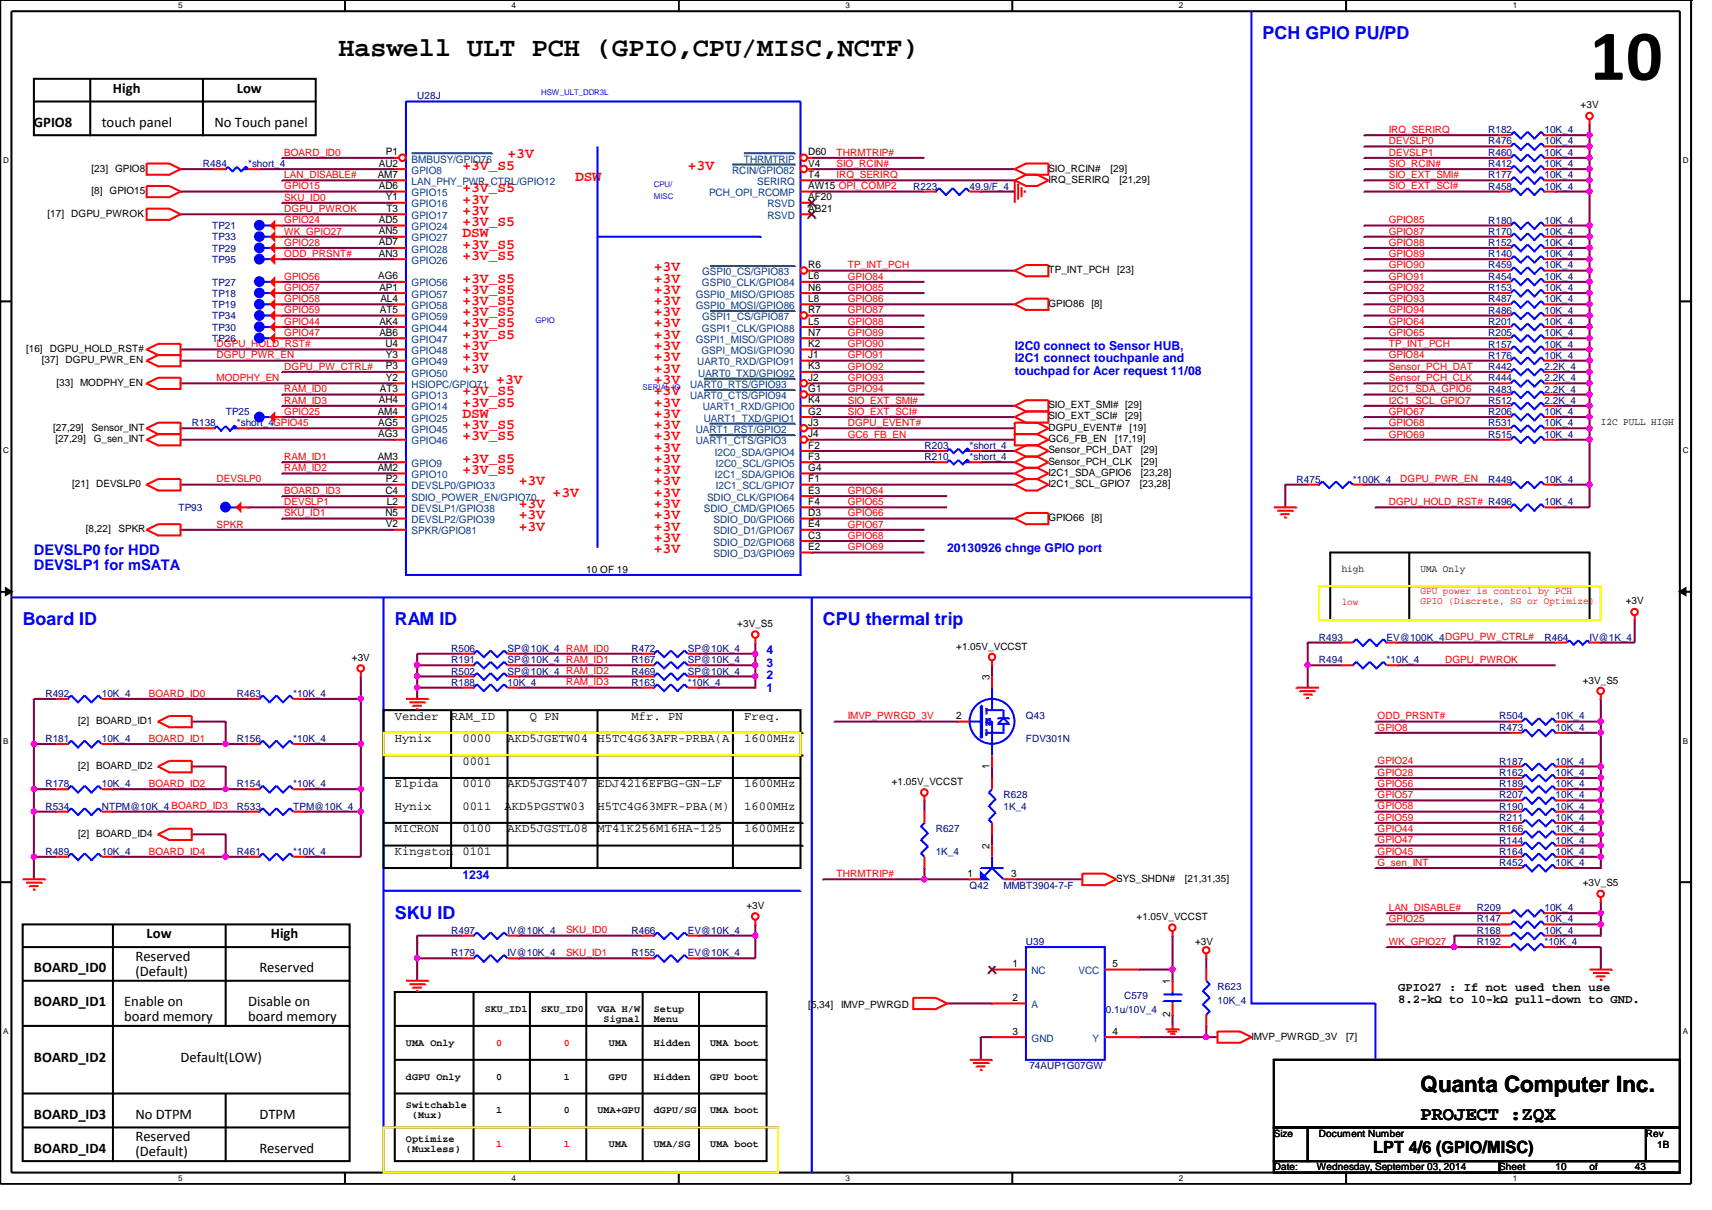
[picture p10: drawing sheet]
<svg xmlns="http://www.w3.org/2000/svg" width="297mm" height="210mm" viewBox="0 0 297 210" stroke-linecap="round" stroke-linejoin="round" font-family="sans-serif">
<defs><g id="words">
<text font-size="12.5" x="275.8" y="13.8">10</text>
<text font-size="4.7" x="58.7" y="9.7">Haswell ULT PCH (GPIO,CPU/MISC,NCTF)</text>
<text font-size="3.9" x="246.5" y="189.4">Quanta Computer Inc.</text>
<text font-size="3.3" x="246.5" y="194.4">PROJECT :ZQX</text>
<g font-size="3.1" fill="#00f">
<text x="219.1" y="6.8">PCH GPIO PU/PD</text>
<text x="3.9" y="108.5">Board ID</text>
<text x="68.5" y="108.5">RAM ID</text>
<text x="142.8" y="108.5">CPU thermal trip</text>
<text x="68.5" y="159.3">SKU ID</text>
</g>
<text font-size="2.9" x="238.2" y="200">LPT 4/6 (GPIO/MISC)</text>
<g font-size="2.5">
<text x="19.6" y="16.1">High</text>
<text x="41.1" y="16.1">Low</text>
<text x="5.9" y="22">GPIO8</text>
<text x="17.6" y="22">touch panel</text>
<text x="37.2" y="22">No Touch panel</text>
<text x="23.5" y="166.7">Reserved</text>
<text x="25.4" y="162.8">Low</text>
<text x="47" y="162.8">High</text>
<text x="5.9" y="168.7">BOARD_ID0</text>
<text x="23.5" y="169.2">(Default)</text>
<text x="45" y="168.7">Reserved</text>
<text x="5.9" y="174.5">BOARD_ID1</text>
<text x="21.5" y="174.5">Enable on</text>
<text x="21.5" y="177">board memory</text>
<text x="43" y="174.5">Disable on</text>
<text x="43" y="177">board memory</text>
<text x="5.9" y="184.3">BOARD_ID2</text>
<text x="31.3" y="184.3">Default(LOW)</text>
<text x="5.9" y="194.1">BOARD_ID3</text>
<text x="23.5" y="194.1">No DTPM</text>
<text x="23.5" y="198">Reserved</text>
<text x="45" y="194.1">DTPM</text>
<text x="5.9" y="199.9">BOARD_ID4</text>
<text x="23.5" y="200.5">(Default)</text>
<text x="45" y="199.9">Reserved</text>
</g>
<g font-size="2.5" fill="#f00">
<text x="80.2" y="29.5">+3V_S5</text>
<text x="88.1" y="27.5">+3V</text>
<text x="119.3" y="29.5">+3V</text>
<text x="80.2" y="33.4">+3V_S5</text>
<text x="80.2" y="35.3">+3V</text>
<text x="99.8" y="31.4">DSW</text>
<text x="80.2" y="37.3">+3V</text>
<text x="80.2" y="39.2">+3V_S5</text>
<text x="80.2" y="41.2">DSW</text>
<text x="80.2" y="43.1">+3V_S5</text>
<text x="80.2" y="45.1">+3V_S5</text>
<text x="113.5" y="47">+3V</text>
<text x="80.2" y="49">+3V_S5</text>
<text x="80.2" y="51">+3V_S5</text>
<text x="80.2" y="52.9">+3V_S5</text>
<text x="113.5" y="49">+3V</text>
<text x="113.5" y="51">+3V</text>
<text x="113.5" y="52.9">+3V</text>
<text x="80.2" y="54.9">+3V_S5</text>
<text x="80.2" y="56.8">+3V_S5</text>
<text x="80.2" y="58.8">+3V_S5</text>
<text x="113.5" y="54.9">+3V</text>
<text x="113.5" y="56.8">+3V</text>
<text x="113.5" y="58.8">+3V</text>
<text x="80.2" y="60.7">+3V</text>
<text x="80.2" y="62.7">+3V</text>
<text x="80.2" y="64.6">+3V</text>
<text x="113.5" y="60.7">+3V</text>
<text x="113.5" y="62.7">+3V</text>
<text x="113.5" y="64.6">+3V</text>
<text x="80.2" y="68.6">+3V_S5</text>
<text x="80.2" y="70.5">+3V_S5</text>
<text x="86.1" y="66.6">+3V</text>
<text x="113.5" y="66.6">+3V</text>
<text x="113.5" y="68.6">+3V</text>
<text x="113.5" y="70.5">+3V</text>
<text x="80.2" y="72.5">DSW</text>
<text x="80.2" y="74.4">+3V_S5</text>
<text x="80.2" y="76.4">+3V_S5</text>
<text x="113.5" y="72.5">+3V</text>
<text x="113.5" y="74.4">+3V</text>
<text x="113.5" y="76.4">+3V</text>
<text x="80.2" y="80.3">+3V_S5</text>
<text x="80.2" y="82.3">+3V_S5</text>
<text x="113.5" y="78.4">+3V</text>
<text x="113.5" y="80.3">+3V</text>
<text x="113.5" y="82.3">+3V</text>
<text x="90" y="84.2">+3V</text>
<text x="90" y="88.1">+3V</text>
<text x="95.9" y="86.1">+3V</text>
<text x="113.5" y="84.2">+3V</text>
<text x="113.5" y="86.1">+3V</text>
<text x="113.5" y="88.1">+3V</text>
<text x="90" y="90.1">+3V</text>
<text x="90" y="92">+3V</text>
<text x="113.5" y="90.1">+3V</text>
<text x="113.5" y="92">+3V</text>
<text x="113.5" y="94">+3V</text>
<text x="113.5" y="95.9">+3V</text>
</g>
<g font-size="2.5" fill="#00f">
<text x="5.9" y="96.2">DEVSLP0 for HDD</text>
<text x="5.9" y="98.8">DEVSLP1 for mSATA</text>
</g>
<g font-size="2.1" fill="#00f">
<text x="176.1" y="60.7">I2C0 connect to Sensor HUB,</text>
<text x="176.1" y="62.9">I2C1 connect touchpanle and</text>
<text x="176.1" y="65.1">touchpad for Acer request 11/08</text>
<text x="164.3" y="95.8">20130926 chnge GPIO port</text>
<text x="133" y="113.5">4</text>
<text x="133" y="115.7">3</text>
<text x="133" y="117.9">2</text>
<text x="133" y="120.1">1</text>
<text x="80.2" y="152.6">1234</text>
</g>
<g font-size="2.1">
<text x="68.5" y="124.8">Vender</text>
<text x="78.3" y="124.8">RAM_ID</text>
<text x="91.9" y="124.8">Q PN</text>
<text x="109.6" y="124.8">Mfr. PN</text>
<text x="129.1" y="124.8">Freq.</text>
<text x="68.5" y="128.8">Hynix</text>
<text x="80.2" y="128.8">0000</text>
<text x="88.1" y="128.8">AKD5JGETW04</text>
<text x="103.7" y="128.8">H5TC4G63AFR-PRBA(A) 1600MHz</text>
<text x="68.5" y="136.6">Elpida</text>
<text x="80.2" y="136.6">0010</text>
<text x="80.2" y="132.7">0001</text>
<text x="88.1" y="136.6">AKD5JGST407</text>
<text x="103.7" y="136.6">EDJ4216EFBG-GN-LF</text>
<text x="129.1" y="136.6">1600MHz</text>
<text x="68.5" y="140.5">Hynix</text>
<text x="80.2" y="140.5">0011</text>
<text x="87.5" y="140.5">AKD5PGSTW03</text>
<text x="103.7" y="140.5">H5TC4G63MFR-PBA(M)</text>
<text x="129.1" y="140.5">1600MHz</text>
<text x="68.5" y="144.4">MICRON</text>
<text x="68.5" y="148.3">Kingston</text>
<text x="80.2" y="144.4">0100</text>
<text x="80.2" y="148.3">0101</text>
<text x="88.1" y="144.4">AKD5JGSTL08</text>
<text x="103.7" y="144.4">MT41K256M16HA-125</text>
<text x="129.1" y="144.4">1600MHz</text>
<text x="242.6" y="171.9">GPIO27 : If not used then use</text>
<text x="242.6" y="174">8.2-kΩ to 10-kΩ pull-down to GND.</text>
</g>
<g font-size="1.8">
<text x="65.7" y="28.9">AU2</text>
<text x="67" y="27">P1</text>
<text x="140.2" y="27">D60</text>
<text x="140.2" y="28.9">V4</text>
<text x="65.5" y="30.9">AM7</text>
<text x="65.7" y="32.8">AD6</text>
<text x="67" y="34.8">Y1</text>
<text x="140.2" y="34.8">AF20</text>
<text x="140.2" y="30.9">T4</text>
<text x="140.2" y="32.8">AW15 OPI_COMP2</text>
<text x="65.7" y="38.7">AD5</text>
<text x="65.7" y="40.6">AN5</text>
<text x="67.1" y="36.7">T3</text>
<text x="140.2" y="36.7">AB21</text>
<text x="65.7" y="42.6">AD7</text>
<text x="65.7" y="44.5">AN3</text>
<text x="140.2" y="46.5">R6</text>
<text x="65.6" y="48.5">AG6</text>
<text x="65.8" y="50.4">AP1</text>
<text x="66" y="52.4">AL4</text>
<text x="140.2" y="50.4">N6</text>
<text x="140.2" y="48.5">L6</text>
<text x="140.2" y="52.4">L8</text>
<text x="65.8" y="56.3">AK4</text>
<text x="65.8" y="58.3">AB6</text>
<text x="65.9" y="54.3">AT5</text>
<text x="140.2" y="54.3">R7</text>
<text x="140.2" y="56.3">L5</text>
<text x="140.2" y="58.3">N7</text>
<text x="66.9" y="60.2">U4</text>
<text x="67" y="62.1">Y3</text>
<text x="67" y="64.1">P3</text>
<text x="140.2" y="60.2">K2</text>
<text x="140.2" y="62.1">J1</text>
<text x="140.2" y="64.1">K3</text>
<text x="65.5" y="71.9">AM4</text>
<text x="65.7" y="70">AH4</text>
<text x="65.9" y="68">AT3</text>
<text x="67" y="66.1">Y2</text>
<text x="140.2" y="66.1">J2</text>
<text x="140.2" y="68">G1</text>
<text x="140.2" y="71.9">G2</text>
<text x="140.2" y="70">K4</text>
<text x="65.6" y="75.9">AG3</text>
<text x="65.6" y="73.9">AG5</text>
<text x="140.2" y="73.9">J3</text>
<text x="140.2" y="77.8">F2</text>
<text x="140.2" y="75.9">J4</text>
<text x="65.5" y="81.7">AM2</text>
<text x="65.5" y="79.8">AM3</text>
<text x="67" y="83.7">P2</text>
<text x="140.2" y="79.8">F3</text>
<text x="140.2" y="81.7">G4</text>
<text x="140.2" y="83.7">F1</text>
<text x="66.9" y="85.6">C4</text>
<text x="66.9" y="89.5">N5</text>
<text x="67.1" y="87.6">L2</text>
<text x="140.2" y="87.6">F4</text>
<text x="140.2" y="85.6">E3</text>
<text x="140.2" y="89.5">D3</text>
<text x="67" y="91.5">V2</text>
<text x="140.2" y="95.4">E2</text>
<text x="140.2" y="93.4">C3</text>
<text x="140.2" y="91.5">E4</text>
<text x="171.7" y="117.9" transform="rotate(-90 171.7 117.9)">3</text>
<text x="165.9" y="124.8">2</text>
<text x="171.7" y="133.3" transform="rotate(-90 171.7 133.3)">1</text>
<text x="171.7" y="147.3" transform="rotate(-90 171.7 147.3)">2</text>
<text x="167.8" y="152.1">1</text>
<text x="175.5" y="152.1">3</text>
<text x="175.7" y="167.8">1</text>
<text x="193" y="167.8">5</text>
<text x="175.7" y="173.7">2</text>
<text x="203" y="170.7" transform="rotate(-90 203 170.7)">1</text>
<text x="175.7" y="179.5">3</text>
<text x="193" y="179.5">4</text>
<text x="203" y="176.4" transform="rotate(-90 203 176.4)">2</text>
</g>
<g font-size="1.8" fill="#004080">
<text x="71.4" y="28.2">BMBUSY/GPIO76</text>
<text x="129.1" y="28.2">THRMTRIP</text>
<text x="71.4" y="32.1">LAN_PHY_PWR_CTRL/GPIO12</text>
<text x="71.4" y="30.1">GPIO8</text>
<text x="71.4" y="34">GPIO15</text>
<text x="71.4" y="36">GPIO16</text>
<text x="123" y="34">PCH_OPI_RCOMP</text>
<text x="127" y="30.1">RCIN/GPIO82</text>
<text x="131.4" y="32.1">SERIRQ</text>
<text x="133.2" y="36">RSVD</text>
<text x="71.4" y="38">GPIO17</text>
<text x="71.4" y="41.9">GPIO27</text>
<text x="71.4" y="39.9">GPIO24</text>
<text x="133.2" y="38">RSVD</text>
<text x="71.4" y="43.8">GPIO28</text>
<text x="71.4" y="45.8">GPIO26</text>
<text x="121.8" y="47.8">GSPI0_CS/GPIO83</text>
<text x="71.4" y="53.6">GPIO58</text>
<text x="71.4" y="51.6">GPIO57</text>
<text x="71.4" y="49.7">GPIO56</text>
<text x="120.7" y="51.6">GSPI0_MISO/GPIO85</text>
<text x="120.7" y="53.6">GSPI0_MOSI/GPIO86</text>
<text x="121.8" y="49.7">GSPI0_CLK/GPIO84</text>
<text x="71.4" y="57.5">GPIO44</text>
<text x="71.4" y="55.5">GPIO59</text>
<text x="71.4" y="59.5">GPIO47</text>
<text x="120.7" y="59.5">GSPI1_MISO/GPIO89</text>
<text x="121.8" y="57.5">GSPI1_CLK/GPIO88</text>
<text x="121.8" y="55.5">GSPI1_CS/GPIO87</text>
<text x="71.4" y="61.4">GPIO48</text>
<text x="71.4" y="63.4">GPIO49</text>
<text x="71.4" y="65.3">GPIO50</text>
<text x="121" y="63.4">UART0_RXD/GPIO91</text>
<text x="121.2" y="65.3">UART0_TXD/GPIO92</text>
<text x="121.7" y="61.4">GSPI_MOSI/GPIO90</text>
<text x="71.4" y="67.3">HSIOPC/GPIO71</text>
<text x="71.4" y="69.3">GPIO13</text>
<text x="71.4" y="71.2">GPIO14</text>
<text x="119.8" y="67.3">UART0_RTS/GPIO93</text>
<text x="119.8" y="69.3">UART0_CTS/GPIO94</text>
<text x="122" y="71.2">UART1_RXD/GPIO0</text>
<text x="71.4" y="73.2">GPIO25</text>
<text x="71.4" y="77.1">GPIO46</text>
<text x="71.4" y="75.1">GPIO45</text>
<text x="120.7" y="75.1">UART1_RST/GPIO2</text>
<text x="120.7" y="77.1">UART1_CTS/GPIO3</text>
<text x="122.1" y="73.2">UART1_TXD/GPIO1</text>
<text x="71.4" y="82.9">GPIO10</text>
<text x="71.4" y="81">GPIO9</text>
<text x="124" y="82.9">I2C1_SDA/GPIO6</text>
<text x="124" y="79">I2C0_SDA/GPIO4</text>
<text x="124.2" y="81">I2C0_SCL/GPIO5</text>
<text x="71.4" y="84.9">DEVSLP0/GPIO33</text>
<text x="71.4" y="86.9">SDIO_POWER_EN/GPIO70</text>
<text x="71.4" y="88.8">DEVSLP1/GPIO38</text>
<text x="122.1" y="88.8">SDIO_CMD/GPIO65</text>
<text x="122.7" y="86.9">SDIO_CLK/GPIO64</text>
<text x="124.2" y="84.9">I2C1_SCL/GPIO7</text>
<text x="71.4" y="90.8">DEVSLP2/GPIO39</text>
<text x="71.4" y="92.7">SPKR/GPIO81</text>
<text x="123.8" y="90.8">SDIO_D0/GPIO66</text>
<text x="123.8" y="94.7">SDIO_D2/GPIO68</text>
<text x="123.8" y="92.7">SDIO_D1/GPIO67</text>
<text x="123.8" y="96.6">SDIO_D3/GPIO69</text>
<text x="179" y="169">NC</text>
<text x="187.1" y="169">VCC</text>
<text x="179" y="174.9">A</text>
<text x="179" y="180.7">GND</text>
<text x="189.6" y="180.7">Y</text>
</g>
<g font-size="1.7" fill="#000080">
<text x="72.4" y="17.2">U28J</text>
<text x="258.2" y="23.1">R182</text>
<text x="268" y="23.1">10K_4</text>
<text x="35.2" y="29">R484</text>
<text x="43" y="29">*short_4</text>
<text x="258.2" y="27">R460</text>
<text x="258.2" y="29">R412</text>
<text x="258.2" y="25.1">R476</text>
<text x="268" y="27">10K_4</text>
<text x="268" y="29">10K_4</text>
<text x="268" y="25.1">10K_4</text>
<text x="158.5" y="32.9">R223</text>
<text x="168.2" y="32.9">49.9/F_4</text>
<text x="258.2" y="32.9">R458</text>
<text x="258.2" y="30.9">R177</text>
<text x="268" y="32.9">10K_4</text>
<text x="268" y="30.9">10K_4</text>
<text x="36.8" y="39.8">TP21</text>
<text x="36.8" y="41.7">TP33</text>
<text x="258.2" y="38.8">R180</text>
<text x="258.2" y="40.7">R170</text>
<text x="268" y="38.8">10K_4</text>
<text x="268" y="40.7">10K_4</text>
<text x="36.8" y="45.6">TP95</text>
<text x="36.8" y="43.6">TP29</text>
<text x="258.2" y="42.7">R152</text>
<text x="258.2" y="46.6">R459</text>
<text x="258.2" y="44.6">R140</text>
<text x="268" y="42.7">10K_4</text>
<text x="268" y="46.6">10K_4</text>
<text x="268" y="44.6">10K_4</text>
<text x="36.8" y="53.4">TP19</text>
<text x="36.8" y="51.5">TP18</text>
<text x="36.8" y="49.5">TP27</text>
<text x="258.2" y="48.6">R454</text>
<text x="258.2" y="52.5">R487</text>
<text x="258.2" y="50.5">R153</text>
<text x="268" y="48.6">10K_4</text>
<text x="268" y="52.5">10K_4</text>
<text x="268" y="50.5">10K_4</text>
<text x="36.8" y="55.4">TP34</text>
<text x="36.8" y="57.4">TP30</text>
<text x="36.8" y="59.3">TP26</text>
<text x="258.2" y="54.4">R486</text>
<text x="258.2" y="58.3">R205</text>
<text x="258.2" y="56.3">R201</text>
<text x="268" y="54.4">10K_4</text>
<text x="268" y="58.3">10K_4</text>
<text x="268" y="56.3">10K_4</text>
<text x="258.2" y="64.2">R442</text>
<text x="258.2" y="62.2">R176</text>
<text x="258.2" y="60.3">R157</text>
<text x="268" y="64.2">2.2K_4</text>
<text x="268" y="62.2">10K_4</text>
<text x="268" y="60.3">10K_4</text>
<text x="258.2" y="70.1">R512</text>
<text x="258.2" y="68.1">R483</text>
<text x="258.2" y="66.1">R444</text>
<text x="268" y="70.1">2.2K_4</text>
<text x="268" y="68.1">2.2K_4</text>
<text x="268" y="66.1">2.2K_4</text>
<text x="33.3" y="74">R138</text>
<text x="39.2" y="72">TP25</text>
<text x="41.1" y="74">*short_4GPIO45</text>
<text x="160.4" y="77.9">R203</text>
<text x="168.2" y="77.9">*short_4</text>
<text x="258.2" y="74">R531</text>
<text x="258.2" y="75.9">R515</text>
<text x="258.2" y="72">R206</text>
<text x="268" y="74">10K_4</text>
<text x="268" y="75.9">10K_4</text>
<text x="268" y="72">10K_4</text>
<text x="160.4" y="79.8">R210</text>
<text x="168.2" y="79.8">*short_4</text>
<text x="225" y="83.7">R475</text>
<text x="234.7" y="83.7">*100K_4</text>
<text x="258.2" y="83.7">R449</text>
<text x="268" y="83.7">10K_4</text>
<text x="30.9" y="88.6">TP93</text>
<text x="268" y="87.7">10K_4</text>
<text x="78.3" y="113.1">R506</text>
<text x="88.1" y="113.1">SP@10K_4 RAM_ID0</text>
<text x="109.6" y="113.1">R472</text>
<text x="119.3" y="113.1">SP@10K_4</text>
<text x="228.9" y="111.1">R493</text>
<text x="240.6" y="111.1">EV@100K_4DGPU_PW_CTRL#</text>
<text x="268" y="111.1">R464</text>
<text x="275.8" y="111.1">IV@1K_4</text>
<text x="78.3" y="119">R188</text>
<text x="78.3" y="115">R191</text>
<text x="78.3" y="117">R502</text>
<text x="88.1" y="119">10K_4</text>
<text x="88.1" y="115">SP@10K_4 RAM_ID1</text>
<text x="88.1" y="117">SP@10K_4 RAM_ID2</text>
<text x="109.6" y="117">R469</text>
<text x="109.6" y="115">R167</text>
<text x="109.6" y="119">R163</text>
<text x="119.3" y="117">SP@10K_4</text>
<text x="119.3" y="115">SP@10K_4</text>
<text x="119.3" y="119">*10K_4</text>
<text x="228.9" y="115">R494</text>
<text x="240.6" y="115">*10K_4</text>
<text x="7.9" y="120.9">R492</text>
<text x="17.6" y="120.9">10K_4</text>
<text x="41.1" y="120.9">R463</text>
<text x="50.9" y="120.9">*10K_4</text>
<text x="178" y="124.8">Q43</text>
<text x="260.1" y="124.8">R504</text>
<text x="269.9" y="124.8">10K_4</text>
<text x="7.9" y="128.7">R181</text>
<text x="17.6" y="128.7">10K_4</text>
<text x="41.1" y="128.7">R156</text>
<text x="50.9" y="128.7">*10K_4</text>
<text x="178" y="128.7">FDV301N</text>
<text x="260.1" y="126.8">R473</text>
<text x="269.9" y="126.8">10K_4</text>
<text x="7.9" y="136.6">R178</text>
<text x="17.6" y="136.6">10K_4</text>
<text x="41.1" y="136.6">R154</text>
<text x="50.9" y="136.6">*10K_4</text>
<text x="260.1" y="134.6">R162</text>
<text x="260.1" y="132.6">R187</text>
<text x="260.1" y="136.6">R189</text>
<text x="269.9" y="134.6">10K_4</text>
<text x="269.9" y="132.6">10K_4</text>
<text x="269.9" y="136.6">10K_4</text>
<text x="7.9" y="140.5">R534</text>
<text x="17.6" y="140.5">NTPM@10K_4 BOARD_ID3</text>
<text x="41.1" y="140.5">R533</text>
<text x="50.9" y="140.5">TPM@10K_4</text>
<text x="174.1" y="138.5">R628</text>
<text x="174.1" y="140.5">1K_4</text>
<text x="260.1" y="140.5">R190</text>
<text x="260.1" y="142.4">R211</text>
<text x="260.1" y="138.5">R207</text>
<text x="269.9" y="140.5">10K_4</text>
<text x="269.9" y="142.4">10K_4</text>
<text x="269.9" y="138.5">10K_4</text>
<text x="7.9" y="148.3">R489</text>
<text x="17.6" y="148.3">10K_4</text>
<text x="41.1" y="148.3">R461</text>
<text x="50.9" y="148.3">*10K_4</text>
<text x="162.3" y="144.4">R627</text>
<text x="162.3" y="148.3">1K_4</text>
<text x="260.1" y="144.4">R166</text>
<text x="260.1" y="146.3">R144</text>
<text x="260.1" y="148.3">R164</text>
<text x="269.9" y="144.4">10K_4</text>
<text x="269.9" y="146.3">10K_4</text>
<text x="269.9" y="148.3">10K_4</text>
<text x="168.2" y="154.1">Q42</text>
<text x="174.1" y="154.1">MMBT3904-7-F</text>
<text x="260.1" y="150.2">R452</text>
<text x="269.9" y="150.2">10K_4</text>
<text x="78.3" y="162">R497</text>
<text x="88.1" y="162">IV@10K_4</text>
<text x="109.6" y="162">R466</text>
<text x="119.3" y="162">EV@10K_4</text>
<text x="256.2" y="158.1">R209</text>
<text x="256.2" y="160">R147</text>
<text x="256.2" y="162">R168</text>
<text x="268" y="158.1">10K_4</text>
<text x="268" y="160">10K_4</text>
<text x="268" y="162">10K_4</text>
<text x="78.3" y="165.9">R179</text>
<text x="88.1" y="165.9">IV@10K_4</text>
<text x="109.6" y="165.9">R155</text>
<text x="119.3" y="165.9">EV@10K_4</text>
<text x="178" y="163.9">U39</text>
<text x="256.2" y="163.9">R192</text>
<text x="268" y="163.9">*10K_4</text>
<text x="195" y="173.3">C579</text>
<text x="211.2" y="171.7">R623</text>
<text x="191.9" y="175.7">0.1u/10V_4</text>
<text x="211.2" y="174.1">10K_4</text>
<text x="178.6" y="185.5">74AUP1G07GW</text>
</g>
<g font-size="1.7" fill="#f00">
<text x="241" y="23.1">IRQ_SERIRQ</text>
<text x="49.3" y="27">BOARD_ID0</text>
<text x="145.2" y="29">SIO_RCIN#</text>
<text x="145.2" y="27">THRMTRIP#</text>
<text x="241" y="29">SIO_RCIN#</text>
<text x="241" y="27">DEVSLP1</text>
<text x="241" y="25">DEVSLP0</text>
<text x="49.3" y="30.9">LAN_DISABLE#</text>
<text x="49.3" y="34.8">SKU_ID0</text>
<text x="49.3" y="32.9">GPIO15</text>
<text x="145.2" y="30.9">IRQ_SERIRQ</text>
<text x="241" y="32.9">SIO_EXT_SCI#</text>
<text x="241" y="30.9">SIO_EXT_SMI#</text>
<text x="49.3" y="36.8">DGPU_PWROK</text>
<text x="49.3" y="40.7">WK_GPIO27</text>
<text x="49.3" y="38.7">GPIO24</text>
<text x="241" y="38.7">GPIO85</text>
<text x="241" y="40.7">GPIO87</text>
<text x="49.3" y="42.6">GPIO28</text>
<text x="49.3" y="44.6">ODD_PRSNT#</text>
<text x="147.1" y="46.6">TP_INT_PCH</text>
<text x="241" y="44.6">GPIO89</text>
<text x="241" y="46.6">GPIO90</text>
<text x="241" y="42.6">GPIO88</text>
<text x="49.3" y="52.4">GPIO58</text>
<text x="49.3" y="48.5">GPIO56</text>
<text x="49.3" y="50.5">GPIO57</text>
<text x="147.1" y="52.4">GPIO86</text>
<text x="147.1" y="50.5">GPIO85</text>
<text x="147.1" y="48.5">GPIO84</text>
<text x="241" y="52.4">GPIO93</text>
<text x="241" y="48.5">GPIO91</text>
<text x="241" y="50.5">GPIO92</text>
<text x="49.3" y="54.4">GPIO59</text>
<text x="49.3" y="58.3">GPIO47</text>
<text x="49.3" y="56.3">GPIO44</text>
<text x="147.1" y="58.3">GPIO89</text>
<text x="147.1" y="54.4">GPIO87</text>
<text x="147.1" y="56.3">GPIO88</text>
<text x="241" y="54.4">GPIO94</text>
<text x="241" y="56.3">GPIO64</text>
<text x="241" y="58.3">GPIO65</text>
<text x="37.6" y="62.2">DGPU_PWR_EN</text>
<text x="37.6" y="60.2">DGPU_HOLD_RST#</text>
<text x="49.3" y="64.1">DGPU_PW_CTRL#</text>
<text x="147.1" y="62.2">GPIO91</text>
<text x="147.1" y="64.1">GPIO92</text>
<text x="147.1" y="60.2">GPIO90</text>
<text x="241" y="62.2">GPIO84</text>
<text x="241" y="64.1">Sensor_PCH_DAT</text>
<text x="241" y="60.2">TP_INT_PCH</text>
<text x="37.6" y="66.1">MODPHY_EN</text>
<text x="49.3" y="70">RAM_ID3</text>
<text x="49.3" y="68.1">RAM_ID0</text>
<text x="49.3" y="72">GPIO25</text>
<text x="147.1" y="66.1">GPIO93</text>
<text x="147.1" y="68.1">GPIO94</text>
<text x="147.1" y="72">SIO_EXT_SCI#</text>
<text x="147.1" y="70">SIO_EXT_SMI#</text>
<text x="241" y="72">GPIO67</text>
<text x="241" y="68.1">I2C1_SDA_GPIO6</text>
<text x="241" y="70">I2C1_SCL_GPIO7</text>
<text x="241" y="66.1">Sensor_PCH_CLK</text>
<text x="147.1" y="73.9">DGPU_EVENT#</text>
<text x="147.1" y="75.9">GC6_FB_EN</text>
<text x="241" y="75.9">GPIO69</text>
<text x="241" y="73.9">GPIO68</text>
<text x="37.6" y="83.7">DEVSLP0</text>
<text x="49.3" y="79.8">RAM_ID1</text>
<text x="49.3" y="81.7">RAM_ID2</text>
<text x="242.9" y="83.7">DGPU_PWR_EN</text>
<text x="49.3" y="87.6">DEVSLP1</text>
<text x="49.3" y="85.7">BOARD_ID3</text>
<text x="49.3" y="89.6">SKU_ID1</text>
<text x="147.1" y="89.6">GPIO66</text>
<text x="147.1" y="85.7">GPIO64</text>
<text x="147.1" y="87.6">GPIO65</text>
<text x="241" y="87.6">DGPU_HOLD_RST# R496</text>
<text x="37.6" y="91.5">SPKR</text>
<text x="147.1" y="95.5">GPIO69</text>
<text x="147.1" y="93.5">GPIO68</text>
<text x="147.1" y="91.5">GPIO67</text>
<text x="232.8" y="105">low</text>
<text x="246.5" y="103.1">GPU power is control by PCH</text>
<text x="246.5" y="104.8">GPIO (Discrete, SG or Optimize)</text>
<text x="98.2" y="118.9">RAM_ID3</text>
<text x="250.7" y="115">DGPU_PWROK</text>
<text x="25.8" y="120.9">BOARD_ID0</text>
<text x="147.1" y="124.8">IMVP_PWRGD_3V</text>
<text x="239" y="124.8">ODD_PRSNT#</text>
<text x="25.8" y="128.7">BOARD_ID1</text>
<text x="239" y="126.7">GPIO8</text>
<text x="25.8" y="136.5">BOARD_ID2</text>
<text x="239" y="132.6">GPIO24</text>
<text x="239" y="134.6">GPIO28</text>
<text x="239" y="136.5">GPIO56</text>
<text x="239" y="140.4">GPIO58</text>
<text x="239" y="142.4">GPIO59</text>
<text x="239" y="138.5">GPIO57</text>
<text x="25.8" y="148.3">BOARD_ID4</text>
<text x="239" y="144.4">GPIO44</text>
<text x="239" y="146.3">GPIO47</text>
<text x="239" y="148.3">GPIO45</text>
<text x="145.2" y="152.1">THRMTRIP#</text>
<text x="239" y="150.2">G_sen_INT</text>
<text x="98.2" y="161.9">SKU_ID0</text>
<text x="241" y="160">GPIO25</text>
<text x="241" y="158">LAN_DISABLE#</text>
<text x="98.2" y="165.9">SKU_ID1</text>
<text x="241" y="163.9">WK_GPIO27</text>
<text x="86.1" y="181.4">0</text>
<text x="97.8" y="181.4">0</text>
<text x="86.1" y="199">1</text>
<text x="97.8" y="199">1</text>
</g>
<g font-size="1.7">
<text x="274.2" y="18.8">+3V</text>
<text x="15.9" y="29.8">[23] GPIO8</text>
<text x="181.9" y="29.8">SIO_RCIN#</text>
<text x="192.7" y="29.8">[29]</text>
<text x="15.9" y="33.7">[8]</text>
<text x="19" y="33.7">GPIO15</text>
<text x="181.9" y="31.7">IRQ_SERIRQ</text>
<text x="194.2" y="31.7">[21,29]</text>
<text x="8.3" y="37.6">[17] DGPU_PWROK</text>
<text x="181.9" y="47.4">TP_INT_PCH</text>
<text x="193.8" y="47.4">[23]</text>
<text x="181.9" y="53.2">GPIO86</text>
<text x="189.4" y="53.2">[8]</text>
<text x="4.5" y="61">[16] DGPU_HOLD_RST#</text>
<text x="7.3" y="63">[37] DGPU_PWR_EN</text>
<text x="9.8" y="66.9">[33] MODPHY_EN</text>
<text x="181.9" y="70.8">SIO_EXT_SMI# [29]</text>
<text x="9.2" y="74.8">[27,29]</text>
<text x="9.6" y="76.7">[27,29]</text>
<text x="15.9" y="74.8">Sensor_INT</text>
<text x="16.3" y="76.7">G_sen_INT</text>
<text x="181.9" y="74.8">DGPU_EVENT#</text>
<text x="181.9" y="76.7">GC6_FB_EN</text>
<text x="181.9" y="72.8">SIO_EXT_SCI#</text>
<text x="193.5" y="76.7">[17,19]</text>
<text x="195.2" y="72.8">[29]</text>
<text x="196" y="74.8">[19]</text>
<text x="277.7" y="73.7">I2C PULL HIGH</text>
<text x="181.9" y="82.5">I2C1_SDA_GPIO6</text>
<text x="181.9" y="78.7">Sensor_PCH_DAT</text>
<text x="181.9" y="80.6">Sensor_PCH_CLK</text>
<text x="197.9" y="82.5">[23,28]</text>
<text x="197.9" y="78.7">[29]</text>
<text x="197.9" y="80.6">[29]</text>
<text x="12.5" y="84.5">[21]</text>
<text x="16.7" y="84.5">DEVSLP0</text>
<text x="181.9" y="84.5">I2C1_SCL_GPIO7</text>
<text x="197.8" y="84.5">[23,28]</text>
<text x="14.9" y="92.3">[8,22]</text>
<text x="20.6" y="92.3">SPKR</text>
<text x="181.9" y="90.4">GPIO66</text>
<text x="189.4" y="90.4">[8]</text>
<text x="101.7" y="99.4">10 OF 19</text>
<text x="232.8" y="99.2">high</text>
<text x="246.5" y="99.2">UMA Only</text>
<text x="282.1" y="104.9">+3V</text>
<text x="127.9" y="108.8">+3V_S5</text>
<text x="165.9" y="112.7">+1.05V_VCCST</text>
<text x="61" y="114.6">+3V</text>
<text x="274.6" y="118.6">+3V_S5</text>
<text x="13.5" y="125.6">[2]</text>
<text x="16.7" y="125.6">BOARD_ID1</text>
<text x="13.5" y="133.4">[2]</text>
<text x="16.7" y="133.4">BOARD_ID2</text>
<text x="154.7" y="136.1">+1.05V_VCCST</text>
<text x="13.5" y="145.2">[2]</text>
<text x="16.7" y="145.2">BOARD_ID4</text>
<text x="193.7" y="153">SYS_SHDN#</text>
<text x="205.6" y="153">[21,31,35]</text>
<text x="274.6" y="153.8">+3V_S5</text>
<text x="129.5" y="157.7">+3V</text>
<text x="197.2" y="159.6">+1.05V_VCCST</text>
<text x="207.3" y="163.9">+3V</text>
<text x="84.1" y="175.6">SKU_ID1</text>
<text x="93.9" y="175.6">SKU_ID0</text>
<text x="103.7" y="175.6">VGA H/W</text>
<text x="104.7" y="177.3">Signal</text>
<text x="113.5" y="175.6">Setup</text>
<text x="113.5" y="177.3">Menu</text>
<text x="140.2" y="174.9">[5,34]</text>
<text x="145.9" y="174.9">IMVP_PWRGD</text>
<text x="70.4" y="181.4">UMA Only</text>
<text x="105.7" y="181.4">UMA</text>
<text x="113.5" y="181.4">Hidden</text>
<text x="123.2" y="181.4">UMA boot</text>
<text x="217.1" y="180.3">IMVP_PWRGD_3V</text>
<text x="233.5" y="180.3">[7]</text>
<text x="70.4" y="187.3">dGPU Only</text>
<text x="86.1" y="187.3">0</text>
<text x="97.8" y="187.3">1</text>
<text x="105.7" y="187.3">GPU</text>
<text x="113.5" y="187.3">Hidden</text>
<text x="123.2" y="187.3">GPU boot</text>
<text x="70.4" y="192.2">Switchable</text>
<text x="71.5" y="193.9">(Mux)</text>
<text x="86.1" y="193.1">1</text>
<text x="97.8" y="193.1">0</text>
<text x="103.7" y="193.1">UMA+GPU</text>
<text x="113.5" y="193.1">dGPU/SG</text>
<text x="123.2" y="193.1">UMA boot</text>
<text x="221" y="197.2">Size</text>
<text x="228.9" y="197.2">Document Number</text>
<text x="285.6" y="197.2">Rev</text>
<text x="70.4" y="198">Optimize</text>
<text x="70.4" y="199.8">(Muxless)</text>
<text x="105.7" y="199">UMA</text>
<text x="113.5" y="199">UMA/SG</text>
<text x="123.2" y="199">UMA boot</text>
<text x="221" y="203">Date:</text>
<text x="228.5" y="203">Wednesday, September 03, 2014</text>
<text x="260.1" y="203">Sheet</text>
<text x="269.9" y="203">10</text>
<text x="275.8" y="203">of</text>
<text x="283.6" y="203">43</text>
<text x="287.5" y="199.1">1B</text>
</g>
<g font-size="1.4">
<text x="30.9" y="1.4">5</text>
<text x="88.8" y="1.4">4</text>
<text x="146.7" y="1.4">3</text>
<text x="204.6" y="1.4">2</text>
<text x="262.5" y="1.4">1</text>
<text x=".5" y="28.3">D</text>
<text x="292" y="28.3">D</text>
<text x=".5" y="78.7">C</text>
<text x="292" y="78.7">C</text>
<text x=".5" y="129">B</text>
<text x="292" y="129">B</text>
<text x=".5" y="179.4">A</text>
<text x="292" y="179.4">A</text>
<text x="30.9" y="204.9">5</text>
<text x="88.8" y="204.9">4</text>
<text x="146.7" y="204.9">3</text>
<text x="204.6" y="204.9">2</text>
<text x="262.5" y="204.9">1</text>
</g>
<g font-size="1.4" fill="#00f">
<text x="93.9" y="16.5">HSW_ULT_DDR3L</text>
<text x="113.5" y="34.5">MISC</text>
<text x="113.5" y="32.5">CPU/</text>
<text x="92.9" y="56">GPIO</text>
<text x="111.5" y="67.7">SERIAL IO</text>
</g>
</g></defs>
<path d="M0 0h293.4" fill="none" stroke="#000" stroke-width="1.4"/>
<path d="M0 0v205.4h293.4v-205.4M2 1.9h289.5v201.5h-289.5z" fill="none" stroke="#000" stroke-width=".35"/>
<g fill="#fff">
<path d="M30.9 .2h.8v1.5h-.8z"/>
<path d="M30.9 203.6h.8v1.5h-.8z"/>
</g>
<path d="M59.9 0v1.9M59.9 203.4v2" fill="none" stroke="#000" stroke-width=".35"/>
<g fill="#fff">
<path d="M88.8 .2h.7v1.5h-.7z"/>
<path d="M88.8 203.6h.7v1.5h-.7z"/>
</g>
<path d="M117.8 0v1.9M117.8 203.4v2" fill="none" stroke="#000" stroke-width=".35"/>
<g fill="#fff">
<path d="M146.7 .2h.7v1.5h-.7z"/>
<path d="M146.7 203.6h.7v1.5h-.7z"/>
</g>
<path d="M175.6 0v1.9M175.6 203.4v2" fill="none" stroke="#000" stroke-width=".35"/>
<g fill="#fff">
<path d="M204.6 .2h.7v1.5h-.7z"/>
<path d="M204.6 203.6h.7v1.5h-.7z"/>
</g>
<path d="M233.5 0v1.9M233.5 203.4v2" fill="none" stroke="#000" stroke-width=".35"/>
<g fill="#fff">
<path d="M262.5 .2h.7v1.5h-.7z"/>
<path d="M262.5 203.6h.7v1.5h-.7z"/>
<path d="M.5 27.1h1v1.5h-1z"/>
<path d="M292 27.1h.9v1.5h-.9z"/>
<path d="M.5 77.4h1v1.6h-1z"/>
<path d="M292 77.4h.9v1.6h-.9z"/>
</g>
<path d="M0 52.3h2M291.5 52.3h1.9" fill="none" stroke="#000" stroke-width=".35"/>
<g fill="#fff">
<path d="M.5 127.8h.9v1.5h-.9z"/>
<path d="M292 127.8h.9v1.5h-.9z"/>
</g>
<path d="M0 102.7h2M1 102.1l1 .6-1 .5zM291.5 102.7l.9-.6v1.1zM291.5 102.7h1.9" fill="none" stroke="#000" stroke-width=".35"/>
<path d="M1 102.1l1 .6-1 .5zM291.5 102.7l.9-.6v1.1z" fill="#000"/>
<g fill="#fff">
<path d="M.5 178.2h.9v1.5h-.9z"/>
<path d="M292 178.2h.9v1.5h-.9z"/>
</g>
<g fill="none" stroke="#000" stroke-width=".35">
<path d="M5.9 13.7h48.9v9.8h-48.9zM5.9 17.6h48.9M15.7 13.7v9.8M35.2 13.7v9.8M230.8 95.8h45v11.8h-45zM244.5 95.8v11.8M230.8 101.7h45M66.5 123.2h72.4v27.4h-72.4zM66.5 127.1h72.8M66.5 135h72.4M66.5 131h72.8M78.3 123.2v27.4"/>
<path d="M88 123.2v27.4M103.7 123.2v27.4M127.2 123.2v27.4M0 153h2M66.5 142.7h72.8M66.5 146.7h72.8M291.5 153h1.9M3.9 160.4h56.8v41h-56.8zM3.9 178h56.8M3.9 164.3h56.8M3.9 170.1h56.8M19.6 160.4v41"/>
<path d="M39.2 160.4v17.6M68.5 172.1h64.5v29.3h-64.5zM68.5 178h64.5M82.2 172.1v29.3M91.9 172.1v29.3M101.7 172.1v29.3M111.5 172.1v29.3M121.3 172.1v29.3M3.9 189.7h56.8M3.9 195.6h56.8M39.2 189.7v11.7M68.5 189.7h64.5"/>
<path d="M68.5 195.6h64.5M68.5 183.9h64.5"/>
</g>
<path d="M217.1 1.9v172.2h21.5v9.8M2 103.6h215.1M66.5 103.6v99.8M140.8 103.6v99.8M66.5 154.5h72.4" fill="none" stroke="#00f" stroke-width=".35"/>
<path d="M228.9 101.7h48.8v5.9h-48.8zM66.5 127.1h72.4v3.9h-72.4zM66.5 195.6h68.5v7.8h-68.5z" fill="none" stroke="#ff0" stroke-width=".35"/>
<g fill="none" stroke="#800040" stroke-width=".35">
<path d="M31.3 33.2h37.2M31.3 37.2h37.2M45 29.3h23.5M48.9 31.3h19.6M48.9 35.2h19.6M140.8 33.2h19.6M140.8 31.3h35.3M140.8 29.3h35.3M140.8 27.4h19.6M170.2 33.2h5.9M48.9 54.7h19.6M48.9 58.7h19.6"/>
<path d="M48.9 56.7h19.6M48.9 52.8h19.6M48.9 43h19.6M48.9 48.9h19.6M48.9 50.8h19.6M48.9 41.1h19.6M31.3 66.5h37.2M48.9 70.4h19.6M31.3 91.9h37.2M43 88h25.5M48.9 80.2h19.6M48.9 82.1h19.6"/>
<path d="M48.9 86.1h19.6M62.6 117.3v3.9M19.6 121.2h23.4M33.3 133h5.9v3.9h-19.6M172.1 133v2M172.1 144.7v2M176.1 152.5h11.7"/>
</g>
<circle cx="39.1" cy="136.9" r=".37" fill="#f0f"/>
<circle cx="39.1" cy="136.9" r=".37" fill="none" stroke="#f0f" stroke-width=".35"/>
<path d="M39.2 129.1h3.8M62.6 121.2v7.9" fill="none" stroke="#800040" stroke-width=".35"/>
<circle cx="62.6" cy="121.2" r=".37" fill="#f0f"/>
<circle cx="62.6" cy="121.2" r=".37" fill="none" stroke="#f0f" stroke-width=".35"/>
<path d="M9.8 121.2h-3.9v7.9h3.9M39.2 136.9h3.8M52.8 129.1h9.8v7.8h-9.8M52.8 121.2h9.8M5.9 148.6v3.9M19.6 140.8h23.4M39.2 148.6h3.8" fill="none" stroke="#800040" stroke-width=".35"/>
<circle cx="62.6" cy="136.9" r=".37" fill="#f0f"/>
<circle cx="62.6" cy="136.9" r=".37" fill="none" stroke="#f0f" stroke-width=".35"/>
<circle cx="62.6" cy="129" r=".37" fill="#f0f"/>
<circle cx="62.6" cy="129" r=".37" fill="none" stroke="#f0f" stroke-width=".35"/>
<path d="M52.8 140.8h9.8" fill="none" stroke="#800040" stroke-width=".35"/>
<circle cx="62.6" cy="140.8" r=".37" fill="#f0f"/>
<circle cx="62.6" cy="140.8" r=".37" fill="none" stroke="#f0f" stroke-width=".35"/>
<path d="M5.9 129.1v7.8h3.9M62.6 140.8v7.8h-9.8" fill="none" stroke="#800040" stroke-width=".35"/>
<circle cx="5.9" cy="136.9" r=".37" fill="#f0f"/>
<circle cx="5.9" cy="136.9" r=".37" fill="none" stroke="#f0f" stroke-width=".35"/>
<circle cx="5.9" cy="129" r=".37" fill="#f0f"/>
<circle cx="5.9" cy="129" r=".37" fill="none" stroke="#f0f" stroke-width=".35"/>
<path d="M5.9 136.9v3.9h3.9M5.9 148.6h3.9" fill="none" stroke="#800040" stroke-width=".35"/>
<circle cx="5.9" cy="148.6" r=".37" fill="#f0f"/>
<circle cx="5.9" cy="148.6" r=".37" fill="none" stroke="#f0f" stroke-width=".35"/>
<path d="M5.9 140.8v7.8" fill="none" stroke="#800040" stroke-width=".35"/>
<circle cx="5.9" cy="140.8" r=".37" fill="#f0f"/>
<circle cx="5.9" cy="140.8" r=".37" fill="none" stroke="#f0f" stroke-width=".35"/>
<path d="M72.4 113.4h7.8M90 113.4h21.5M121.3 113.4h9.8" fill="none" stroke="#800040" stroke-width=".35"/>
<circle cx="131" cy="113.4" r=".38" fill="#f0f"/>
<circle cx="131" cy="113.4" r=".38" fill="none" stroke="#f0f" stroke-width=".35"/>
<path d="M72.4 119.3h7.8M90 119.3h21.5M121.3 119.3h9.8" fill="none" stroke="#800040" stroke-width=".35"/>
<circle cx="72.4" cy="119.3" r=".37" fill="#f0f"/>
<circle cx="72.4" cy="119.3" r=".37" fill="none" stroke="#f0f" stroke-width=".35"/>
<path d="M72.4 113.4v2M72.4 119.3v1.9M90 115.4h21.5M90 117.3h21.5M121.3 115.4h9.8v1.9M131.1 111.5v1.9" fill="none" stroke="#800040" stroke-width=".35"/>
<circle cx="131" cy="115.4" r=".38" fill="#f0f"/>
<circle cx="131" cy="115.4" r=".38" fill="none" stroke="#f0f" stroke-width=".35"/>
<path d="M72.4 115.4h7.8" fill="none" stroke="#800040" stroke-width=".35"/>
<circle cx="72.4" cy="115.4" r=".38" fill="#f0f"/>
<circle cx="72.4" cy="115.4" r=".38" fill="none" stroke="#f0f" stroke-width=".35"/>
<path d="M72.4 115.4v1.9h7.8" fill="none" stroke="#800040" stroke-width=".35"/>
<circle cx="72.4" cy="117.3" r=".37" fill="#f0f"/>
<circle cx="72.4" cy="117.3" r=".37" fill="none" stroke="#f0f" stroke-width=".35"/>
<path d="M121.3 117.3h9.8" fill="none" stroke="#800040" stroke-width=".35"/>
<circle cx="131" cy="117.3" r=".37" fill="#f0f"/>
<circle cx="131" cy="117.3" r=".37" fill="none" stroke="#f0f" stroke-width=".35"/>
<path d="M72.4 162.3v3.9M90 162.3h21.5M90 166.2h21.5M121.3 162.3h9.8M131.1 160.4v5.8h-9.8" fill="none" stroke="#800040" stroke-width=".35"/>
<circle cx="131" cy="162.3" r=".38" fill="#f0f"/>
<circle cx="131" cy="162.3" r=".38" fill="none" stroke="#f0f" stroke-width=".35"/>
<path d="M72.4 162.3h7.8M80.2 166.2h-7.8v3.9" fill="none" stroke="#800040" stroke-width=".35"/>
<circle cx="72.4" cy="166.2" r=".37" fill="#f0f"/>
<circle cx="72.4" cy="166.2" r=".37" fill="none" stroke="#f0f" stroke-width=".35"/>
<path d="M236.7 29.3h23.4M269.9 29.3h5.9M269.9 31.3h5.9v1.9" fill="none" stroke="#800040" stroke-width=".35"/>
<circle cx="275.8" cy="31.3" r=".37" fill="#f0f"/>
<circle cx="275.8" cy="31.3" r=".37" fill="none" stroke="#f0f" stroke-width=".35"/>
<circle cx="275.8" cy="33.2" r=".37" fill="#f0f"/>
<circle cx="275.8" cy="33.2" r=".37" fill="none" stroke="#f0f" stroke-width=".35"/>
<path d="M236.7 33.2h23.4M236.7 31.3h23.4M269.9 33.2h5.9M275.8 27.4v1.9" fill="none" stroke="#800040" stroke-width=".35"/>
<circle cx="275.8" cy="27.3" r=".38" fill="#f0f"/>
<circle cx="275.8" cy="27.3" r=".38" fill="none" stroke="#f0f" stroke-width=".35"/>
<circle cx="275.8" cy="29.3" r=".37" fill="#f0f"/>
<circle cx="275.8" cy="29.3" r=".37" fill="none" stroke="#f0f" stroke-width=".35"/>
<path d="M269.9 23.5h5.9" fill="none" stroke="#800040" stroke-width=".35"/>
<circle cx="275.8" cy="23.4" r=".37" fill="#f0f"/>
<circle cx="275.8" cy="23.4" r=".37" fill="none" stroke="#f0f" stroke-width=".35"/>
<path d="M236.7 23.5h23.4M275.8 29.3v2M226.9 84.1h-3.9v3.9M236.7 84.1h23.4M238.6 88h21.5M269.9 84.1h5.9v3.9h-5.9M232.8 111.5h-5.9v3.9M242.6 111.5h27.3M242.6 115.4h27.3M283.6 107.6v3.9h-5.9" fill="none" stroke="#800040" stroke-width=".35"/>
<circle cx="226.9" cy="115.4" r=".38" fill="#f0f"/>
<circle cx="226.9" cy="115.4" r=".38" fill="none" stroke="#f0f" stroke-width=".35"/>
<path d="M277.7 121.2v4M277.7 158.4v2M240.6 164.3h19.5M260.1 162.3h-7.8v2M269.9 162.3h7.8M269.9 164.3h7.8" fill="none" stroke="#800040" stroke-width=".35"/>
<circle cx="252.3" cy="164.2" r=".38" fill="#f0f"/>
<circle cx="252.3" cy="164.2" r=".38" fill="none" stroke="#f0f" stroke-width=".35"/>
<path d="M160.4 138.9v1.9M142.8 152.5h25.4M160.4 150.6v1.9M277.7 164.3v3.9" fill="none" stroke="#800040" stroke-width=".35"/>
<circle cx="160.4" cy="152.5" r=".38" fill="#f0f"/>
<circle cx="160.4" cy="152.5" r=".38" fill="none" stroke="#f0f" stroke-width=".35"/>
<path d="M33.3 125.2h5.9v3.9h-19.6" fill="none" stroke="#800040" stroke-width=".35"/>
<circle cx="39.1" cy="129" r=".37" fill="#f0f"/>
<circle cx="39.1" cy="129" r=".37" fill="none" stroke="#f0f" stroke-width=".35"/>
<path d="M31.3 62.6h37.2M31.3 60.6h37.2M48.9 64.5h19.6M62.6 136.9v3.9M33.3 144.7h5.9v3.9h-19.6" fill="none" stroke="#800040" stroke-width=".35"/>
<circle cx="39.1" cy="148.6" r=".37" fill="#f0f"/>
<circle cx="39.1" cy="148.6" r=".37" fill="none" stroke="#f0f" stroke-width=".35"/>
<path d="M48.9 45h19.6M238.6 125.2h23.5M271.9 125.2h5.8" fill="none" stroke="#800040" stroke-width=".35"/>
<circle cx="277.7" cy="125.1" r=".38" fill="#f0f"/>
<circle cx="277.7" cy="125.1" r=".38" fill="none" stroke="#f0f" stroke-width=".35"/>
<g fill="none" stroke="#800040" stroke-width=".35">
<path d="M48.9 27.4h19.6M48.9 39.1h19.6M236.7 27.4h23.4M236.7 25.4h23.4M269.9 25.4h5.9M275.8 21.5v2M140.8 52.8h35.3M48.9 68.5h19.6M31.3 84.1h37.2M48.9 90h19.6M140.8 90h35.3M131.1 117.3v2"/>
<path d="M144.8 125.2h21.5M238.6 127.1h23.5M277.7 125.2v1.9h-5.8"/>
</g>
<circle cx="275.8" cy="25.4" r=".38" fill="#f0f"/>
<circle cx="275.8" cy="25.4" r=".38" fill="none" stroke="#f0f" stroke-width=".35"/>
<g fill="none" stroke="#800040" stroke-width=".35">
<path d="M236.7 39.1h23.4M275.8 25.4v2h-5.9M140.8 50.8h19.6M140.8 58.7h19.6M140.8 54.7h19.6M140.8 56.7h19.6M236.7 50.8h23.4M236.7 58.7h23.4M236.7 54.7h23.4M236.7 56.7h23.4M236.7 52.8h23.4M236.7 48.9h23.4"/>
<path d="M236.7 45h23.4M236.7 41.1h23.4M236.7 46.9h23.4M236.7 43h23.4M269.9 41.1h5.9M140.8 66.5h19.6M140.8 62.6h19.6M140.8 68.5h19.6M140.8 64.5h19.6M140.8 60.6h19.6M236.7 66.5h23.4M236.7 62.6h23.4"/>
<path d="M236.7 68.5h23.4M236.7 64.5h23.4M236.7 76.3h23.4M236.7 74.3h23.4M236.7 72.3h23.4M236.7 70.4h23.4M140.8 95.8h19.6M140.8 93.9h19.6M140.8 91.9h19.6M226.9 115.4v3.9"/>
</g>
<circle cx="275.8" cy="41" r=".37" fill="#f0f"/>
<circle cx="275.8" cy="41" r=".37" fill="none" stroke="#f0f" stroke-width=".35"/>
<path d="M269.9 45h5.9" fill="none" stroke="#800040" stroke-width=".35"/>
<circle cx="275.8" cy="45" r=".38" fill="#f0f"/>
<circle cx="275.8" cy="45" r=".38" fill="none" stroke="#f0f" stroke-width=".35"/>
<path d="M275.8 41.1v1.9h-5.9" fill="none" stroke="#800040" stroke-width=".35"/>
<circle cx="275.8" cy="43" r=".37" fill="#f0f"/>
<circle cx="275.8" cy="43" r=".37" fill="none" stroke="#f0f" stroke-width=".35"/>
<path d="M275.8 33.2v7.9" fill="none" stroke="#800040" stroke-width=".35"/>
<circle cx="275.8" cy="39.1" r=".37" fill="#f0f"/>
<circle cx="275.8" cy="39.1" r=".37" fill="none" stroke="#f0f" stroke-width=".35"/>
<path d="M269.9 39.1h5.9M269.9 52.8h5.9v1.9M269.9 56.7h5.9" fill="none" stroke="#800040" stroke-width=".35"/>
<circle cx="275.8" cy="52.8" r=".37" fill="#f0f"/>
<circle cx="275.8" cy="52.8" r=".37" fill="none" stroke="#f0f" stroke-width=".35"/>
<circle cx="275.8" cy="54.7" r=".38" fill="#f0f"/>
<circle cx="275.8" cy="54.7" r=".38" fill="none" stroke="#f0f" stroke-width=".35"/>
<path d="M269.9 54.7h5.9M269.9 46.9h5.9" fill="none" stroke="#800040" stroke-width=".35"/>
<circle cx="275.8" cy="46.9" r=".38" fill="#f0f"/>
<circle cx="275.8" cy="46.9" r=".38" fill="none" stroke="#f0f" stroke-width=".35"/>
<path d="M275.8 50.8v2" fill="none" stroke="#800040" stroke-width=".35"/>
<circle cx="275.8" cy="50.8" r=".37" fill="#f0f"/>
<circle cx="275.8" cy="50.8" r=".37" fill="none" stroke="#f0f" stroke-width=".35"/>
<path d="M275.8 45v3.9h-5.9" fill="none" stroke="#800040" stroke-width=".35"/>
<circle cx="275.8" cy="48.9" r=".37" fill="#f0f"/>
<circle cx="275.8" cy="48.9" r=".37" fill="none" stroke="#f0f" stroke-width=".35"/>
<path d="M269.9 58.7h5.9M275.8 48.9v1.9h-5.9M269.9 64.5h5.9M269.9 68.5h5.9M275.8 62.6v3.9h-5.9" fill="none" stroke="#800040" stroke-width=".35"/>
<circle cx="275.8" cy="64.5" r=".38" fill="#f0f"/>
<circle cx="275.8" cy="64.5" r=".38" fill="none" stroke="#f0f" stroke-width=".35"/>
<path d="M275.8 56.7v2" fill="none" stroke="#800040" stroke-width=".35"/>
<circle cx="275.8" cy="56.7" r=".38" fill="#f0f"/>
<circle cx="275.8" cy="56.7" r=".38" fill="none" stroke="#f0f" stroke-width=".35"/>
<path d="M275.8 58.7v1.9" fill="none" stroke="#800040" stroke-width=".35"/>
<circle cx="275.8" cy="58.6" r=".37" fill="#f0f"/>
<circle cx="275.8" cy="58.6" r=".37" fill="none" stroke="#f0f" stroke-width=".35"/>
<circle cx="275.8" cy="60.6" r=".37" fill="#f0f"/>
<circle cx="275.8" cy="60.6" r=".37" fill="none" stroke="#f0f" stroke-width=".35"/>
<path d="M269.9 62.6h5.9M269.9 76.3h5.9M269.9 70.4h5.9" fill="none" stroke="#800040" stroke-width=".35"/>
<circle cx="275.8" cy="70.4" r=".37" fill="#f0f"/>
<circle cx="275.8" cy="70.4" r=".37" fill="none" stroke="#f0f" stroke-width=".35"/>
<path d="M275.8 76.3v7.8" fill="none" stroke="#800040" stroke-width=".35"/>
<circle cx="275.8" cy="76.2" r=".38" fill="#f0f"/>
<circle cx="275.8" cy="76.2" r=".38" fill="none" stroke="#f0f" stroke-width=".35"/>
<circle cx="275.8" cy="84.1" r=".38" fill="#f0f"/>
<circle cx="275.8" cy="84.1" r=".38" fill="none" stroke="#f0f" stroke-width=".35"/>
<path d="M275.8 68.5v3.8h-5.9" fill="none" stroke="#800040" stroke-width=".35"/>
<circle cx="275.8" cy="72.3" r=".37" fill="#f0f"/>
<circle cx="275.8" cy="72.3" r=".37" fill="none" stroke="#f0f" stroke-width=".35"/>
<path d="M275.8 72.3v2" fill="none" stroke="#800040" stroke-width=".35"/>
<circle cx="275.8" cy="74.3" r=".38" fill="#f0f"/>
<circle cx="275.8" cy="74.3" r=".38" fill="none" stroke="#f0f" stroke-width=".35"/>
<path d="M275.8 23.5v1.9M275.8 43v2M275.8 54.7v2M269.9 74.3h5.9v2M275.8 66.5v2M72.4 117.3v2M131.1 113.4v2M172.1 115.4v1.9" fill="none" stroke="#800040" stroke-width=".35"/>
<circle cx="275.8" cy="66.5" r=".38" fill="#f0f"/>
<circle cx="275.8" cy="66.5" r=".38" fill="none" stroke="#f0f" stroke-width=".35"/>
<circle cx="275.8" cy="68.4" r=".37" fill="#f0f"/>
<circle cx="275.8" cy="68.4" r=".37" fill="none" stroke="#f0f" stroke-width=".35"/>
<path d="M226.9 115.4h5.9M197.6 179.9h11.7" fill="none" stroke="#800040" stroke-width=".35"/>
<circle cx="209.3" cy="179.9" r=".37" fill="#f0f"/>
<circle cx="209.3" cy="179.9" r=".37" fill="none" stroke="#f0f" stroke-width=".35"/>
<path d="M172.1 179.9h-1.9v4M197.6 168.2h5.9" fill="none" stroke="#800040" stroke-width=".35"/>
<circle cx="203.4" cy="168.2" r=".37" fill="#f0f"/>
<circle cx="203.4" cy="168.2" r=".37" fill="none" stroke="#f0f" stroke-width=".35"/>
<g fill="none" stroke="#800040" stroke-width=".35">
<path d="M31.3 29.3h5.9M140.8 46.9h35.3M140.8 48.9h19.6M31.3 76.3h37.2M43 74.3h25.5M48.9 72.3h19.6M140.8 72.3h35.3M140.8 74.3h35.3M140.8 76.3h35.3M140.8 70.4h35.3M140.8 86.1h23.5M140.8 88h23.5"/>
<path d="M277.7 127.1v5.9M164.3 174.1h7.8M203.5 162.3v7.8M203.5 176v2M209.3 178v1.9h1.9M209.3 166.2v2"/>
</g>
<circle cx="277.7" cy="133" r=".38" fill="#f0f"/>
<circle cx="277.7" cy="133" r=".38" fill="none" stroke="#f0f" stroke-width=".35"/>
<circle cx="277.7" cy="127.1" r=".37" fill="#f0f"/>
<circle cx="277.7" cy="127.1" r=".37" fill="none" stroke="#f0f" stroke-width=".35"/>
<path d="M238.6 133h23.5M238.6 135h23.5M271.9 133h5.8v3.9M271.9 135h5.8M271.9 142.7h5.8M271.9 140.8h5.8" fill="none" stroke="#800040" stroke-width=".35"/>
<circle cx="277.7" cy="136.9" r=".37" fill="#f0f"/>
<circle cx="277.7" cy="136.9" r=".37" fill="none" stroke="#f0f" stroke-width=".35"/>
<circle cx="277.7" cy="134.9" r=".38" fill="#f0f"/>
<circle cx="277.7" cy="134.9" r=".38" fill="none" stroke="#f0f" stroke-width=".35"/>
<path d="M277.7 140.8v1.9" fill="none" stroke="#800040" stroke-width=".35"/>
<circle cx="277.7" cy="142.7" r=".38" fill="#f0f"/>
<circle cx="277.7" cy="142.7" r=".38" fill="none" stroke="#f0f" stroke-width=".35"/>
<circle cx="277.7" cy="140.8" r=".37" fill="#f0f"/>
<circle cx="277.7" cy="140.8" r=".37" fill="none" stroke="#f0f" stroke-width=".35"/>
<path d="M238.6 140.8h23.5M238.6 142.7h23.5M238.6 144.7h23.5M238.6 146.7h23.5M271.9 144.7h5.8" fill="none" stroke="#800040" stroke-width=".35"/>
<circle cx="277.7" cy="144.7" r=".38" fill="#f0f"/>
<circle cx="277.7" cy="144.7" r=".38" fill="none" stroke="#f0f" stroke-width=".35"/>
<path d="M271.9 146.7h5.8M277.7 142.7v2" fill="none" stroke="#800040" stroke-width=".35"/>
<circle cx="277.7" cy="146.7" r=".37" fill="#f0f"/>
<circle cx="277.7" cy="146.7" r=".37" fill="none" stroke="#f0f" stroke-width=".35"/>
<path d="M238.6 148.6h23.5M238.6 150.6h23.5M271.9 148.6h5.8M271.9 150.6h5.8M277.7 144.7v2" fill="none" stroke="#800040" stroke-width=".35"/>
<circle cx="277.7" cy="148.6" r=".37" fill="#f0f"/>
<circle cx="277.7" cy="148.6" r=".37" fill="none" stroke="#f0f" stroke-width=".35"/>
<path d="M271.9 136.9h5.8v3.9M271.9 138.9h5.8M277.7 146.7v3.9" fill="none" stroke="#800040" stroke-width=".35"/>
<circle cx="277.7" cy="138.8" r=".37" fill="#f0f"/>
<circle cx="277.7" cy="138.8" r=".37" fill="none" stroke="#f0f" stroke-width=".35"/>
<path d="M238.6 136.9h23.5M238.6 138.9h23.5M269.9 160.4h7.8v1.9" fill="none" stroke="#800040" stroke-width=".35"/>
<circle cx="277.7" cy="160.3" r=".37" fill="#f0f"/>
<circle cx="277.7" cy="160.3" r=".37" fill="none" stroke="#f0f" stroke-width=".35"/>
<path d="M31.3 74.3h3.9M140.8 78.2h21.5M170.2 78.2h5.9M236.7 60.6h23.4M269.9 60.6h5.9v2M140.8 82.1h35.3M140.8 84.1h35.3M140.8 80.2h21.5M170.2 80.2h5.9M240.6 160.4h19.5" fill="none" stroke="#800040" stroke-width=".35"/>
<circle cx="275.8" cy="62.5" r=".37" fill="#f0f"/>
<circle cx="275.8" cy="62.5" r=".37" fill="none" stroke="#f0f" stroke-width=".35"/>
<path d="M240.6 158.4h19.5M269.9 158.4h7.8" fill="none" stroke="#800040" stroke-width=".35"/>
<circle cx="277.7" cy="158.4" r=".37" fill="#f0f"/>
<circle cx="277.7" cy="158.4" r=".37" fill="none" stroke="#f0f" stroke-width=".35"/>
<path d="M277.7 156.5v1.9" fill="none" stroke="#800040" stroke-width=".35"/>
<g fill="none" stroke="#f00" stroke-width=".35">
<path d="M25.4 28.4h4l1.9 .9-1.9 1h-4zM25.4 32.3h4l1.9 .9-1.9 1h-4zM25.4 36.2h4l1.9 1-1.9 .9h-4zM68.5 31.3h1.9M138.9 37.2h1.9M138.9 35.2h1.9M138.9 31.3h1.9M176.1 29.3l1.9-.9h3.9v1.9h-3.9zM176.1 31.3v3.9M176.7 31.9v2.7M177.2 32.5v1.5M177.8 33.1v.3"/>
<path d="M178 30.3l-1.9 1M180 30.3l1.9 1-1.9 1h-2l-1.9-1M275.8 20.7v.8M68.5 52.8h1.9M68.5 56.7h1.9M176.1 46.9l1.9-.9h3.9v1.9h-3.9zM176.1 52.8l1.9-1h3.9v2h-3.9zM25.4 60.6l2-1h3.9v3.9h-3.9l-2-.9 2-1zM25.4 66.5l2-1h3.9v2h-3.9zM25.4 74.3l2-1h3.9v4h-3.9l-2-1 2-1zM27.4 61.6h3.9M27.4 75.3h3.9"/>
<path d="M176.1 75.3h3.9M178 71.4l-1.9-1 1.9-1h3.9v3.9h-5.8v4h3.9M178 71.4h3.9M178 71.4l-1.9 .9 1.9 1M178 77.3l-1.9 .9 1.9 1M178 79.2h2M178 79.2l-1.9 1 1.9 1M180 73.3l1.9 1-1.9 1M180 75.3l1.9 1-1.9 1M180 77.3l1.9 .9-1.9 1M180 79.2l1.9 1-1.9 1M25.4 91.9l2-1h3.9v2h-3.9z"/>
<path d="M25.4 84.1l2-1h3.9v2h-3.9zM176.1 90l1.9-1h3.9v1.9h-3.9zM178 81.2l-1.9 .9 1.9 1M178 83.1h2M178 81.2h2M178 83.1l-1.9 1 1.9 1h2l1.9-1-1.9-1M180 81.2l1.9 .9-1.9 1M221 88h4M221.6 88.6h2.8M222.2 89.2h1.6M222.8 89.7h.4M62.6 116.5v.8"/>
<path d="M131.1 110.7v.8M172.1 114.6v.8M225 119.3h3.9M225.5 119.9h2.8M283.6 106.8v.8M9.8 121.2h2M9.8 136.9h2M17.6 121.2h2M17.6 136.9h2M27.4 133l2-1h3.9v2h-3.9zM27.4 125.2l2-1h3.9v2h-3.9zM70.4 121.2h3.9"/>
<path d="M71 121.8h2.8M71.6 122.4h1.6M72.2 123h.4M160.4 138.1v.8M226.1 120.5h1.6M226.7 121.1h.4M277.7 120.5v.7M3.9 152.5h4M4.5 153.1h2.8M5.1 153.7h1.6M5.7 154.3h.4M27.4 144.7l2-.9h3.9v1.9h-3.9z"/>
<path d="M131.1 159.6v.8M187.8 151.6h3.9l2 .9-2 1h-3.9zM277.7 155.7v.8M70.4 170.1h3.9M71 170.7h2.8M71.6 171.3h1.6M72.2 171.9h.4M158.5 173.1h3.8l2 1-2 .9h-3.8zM172.1 168.2h5.9M172.1 174.1h5.9M172.1 179.9h5.9M191.7 168.2h5.9"/>
<path d="M191.7 179.9h5.9M202.3 178.6h2.3M202.6 178.9h1.6M203 179.3h.8M203.5 161.5v.8M203.5 178v.6M209.3 165.4v.8M211.2 178.9h4l1.9 1-1.9 1h-4zM275.8 168.2h3.9M276.4 168.8h2.7M277 169.4h1.5M277.6 170h.4"/>
<path d="M168.2 183.9h3.9M168.8 184.4h2.8M169.4 185h1.6M170 185.6h.4"/>
<circle cx="275.8" cy="20.1" r=".57"/>
<circle cx="62.6" cy="116" r=".56"/>
<circle cx="131" cy="110.1" r=".57"/>
<circle cx="172.1" cy="114" r=".56"/>
<circle cx="277.7" cy="119.9" r=".57"/>
<circle cx="283.6" cy="106.2" r=".56"/>
<circle cx="160.4" cy="137.5" r=".57"/>
<circle cx="131" cy="159" r=".57"/>
<circle cx="277.7" cy="155.1" r=".56"/>
<circle cx="203.4" cy="160.9" r=".56"/>
<circle cx="209.3" cy="164.9" r=".56"/>
</g>
<path d="M221 183.9h70.5v11.7h-70.5zM221 195.6h5.9v5.8h-5.9zM226.9 195.6h58.7v5.8h-58.7zM285.6 195.6h5.9v5.8h-5.9zM221 201.4h39.1v2h-39.1zM260.1 201.4h31.4v2h-31.4z" fill="none" stroke="#000" stroke-width=".35"/>
<path d="M70.4 17.6h68.5v82.1h-68.5zM103.7 25.4v69.5M103.7 41.1h28.3M11.8 121.2l.6-.6 1.1 1.2 1.2-1.2 1.2 1.2 1.2-1.2 .5 .6M11.8 136.9l.6-.6 1.1 1.2 1.2-1.2 1.2 1.2 1.2-1.2 .5 .6M178 164.3h13.7v19.6h-13.7z" fill="none" stroke="#00f" stroke-width=".35"/>
<path d="M140.2 36.6l1.3 1.2M140.2 34.6l1.3 1.2M141.4 36.6l-1.2 1.2M141.4 34.6l-1.2 1.2M171.5 167.6l1.3 1.2M172.7 167.6l-1.2 1.2" fill="none" stroke="#804000" stroke-width=".35"/>
<circle cx="69.8" cy="27.4" r=".57" fill="#fff"/>
<g fill="none" stroke="#f00" stroke-width=".35">
<path d="M68.5 27.4h.8M68.5 29.3h1.9M68.5 33.2h1.9M68.5 37.2h1.9M68.5 35.2h1.9M68.5 54.7h1.9M68.5 58.7h1.9M68.5 60.6h1.9M68.5 62.6h1.9M68.5 64.5h1.9M68.5 66.5h1.9M68.5 68.5h1.9"/>
<path d="M68.5 72.3h1.9M68.5 70.4h1.9M68.5 76.3h1.9M68.5 82.1h1.9M68.5 80.2h1.9M68.5 84.1h1.9M68.5 86.1h1.9M68.5 88h1.9M68.5 91.9h1.9M68.5 90h1.9"/>
<circle cx="69.8" cy="27.4" r=".57"/>
</g>
<path d="M71.4 26.6h14" fill="none" stroke="#004080" stroke-width=".35"/>
<circle cx="139.5" cy="27.4" r=".57" fill="#fff"/>
<g fill="none" stroke="#f00" stroke-width=".35">
<path d="M140.1 27.4h.7"/>
<circle cx="139.5" cy="27.4" r=".57"/>
</g>
<path d="M129.1 26.6h8.8" fill="none" stroke="#004080" stroke-width=".35"/>
<circle cx="139.5" cy="29.3" r=".57" fill="#fff"/>
<g fill="none" stroke="#f00" stroke-width=".35">
<path d="M140.1 29.3h.7"/>
<circle cx="139.5" cy="29.3" r=".57"/>
</g>
<path d="M127 28.5h10.9" fill="none" stroke="#004080" stroke-width=".35"/>
<circle cx="139.5" cy="46.9" r=".57" fill="#fff"/>
<g fill="none" stroke="#f00" stroke-width=".35">
<path d="M138.9 50.8h1.9M138.9 48.9h1.9M138.9 52.8h1.9M140.1 46.9h.7"/>
<circle cx="139.5" cy="46.9" r=".57"/>
</g>
<path d="M123.2 46.1h14.7" fill="none" stroke="#004080" stroke-width=".35"/>
<circle cx="139.5" cy="54.7" r=".57" fill="#fff"/>
<g fill="none" stroke="#f00" stroke-width=".35">
<path d="M138.9 56.7h1.9M138.9 58.7h1.9M140.1 54.7h.7M138.9 60.6h1.9M138.9 62.6h1.9"/>
<circle cx="139.5" cy="54.7" r=".57"/>
</g>
<path d="M123.2 53.9h14.7" fill="none" stroke="#004080" stroke-width=".35"/>
<circle cx="139.5" cy="66.5" r=".57" fill="#fff"/>
<g fill="none" stroke="#f00" stroke-width=".35">
<path d="M138.9 64.5h1.9M140.1 66.5h.7"/>
<circle cx="139.5" cy="66.5" r=".57"/>
</g>
<path d="M122.1 65.7h15.8" fill="none" stroke="#004080" stroke-width=".35"/>
<circle cx="139.5" cy="68.4" r=".57" fill="#fff"/>
<g fill="none" stroke="#f00" stroke-width=".35">
<path d="M68.5 39.1h1.9M68.5 43h1.9M68.5 50.8h1.9M68.5 48.9h1.9M68.5 41.1h1.9M68.5 45h1.9M68.5 74.3h1.9M138.9 72.3h1.9M138.9 70.4h1.9M140.1 68.5h.7M138.9 80.2h1.9M138.9 82.1h1.9"/>
<path d="M138.9 84.1h1.9M138.9 88h1.9M138.9 86.1h1.9M138.9 90h1.9M138.9 95.8h1.9M138.9 93.9h1.9M138.9 91.9h1.9"/>
<circle cx="139.5" cy="68.4" r=".57"/>
</g>
<path d="M122.1 67.6h15.8" fill="none" stroke="#004080" stroke-width=".35"/>
<circle cx="139.5" cy="74.3" r=".57" fill="#fff"/>
<g fill="none" stroke="#f00" stroke-width=".35">
<path d="M138.9 78.2h1.9M140.1 74.3h.7"/>
<circle cx="139.5" cy="74.3" r=".57"/>
</g>
<path d="M123.1 73.5h14.8" fill="none" stroke="#004080" stroke-width=".35"/>
<circle cx="139.5" cy="76.3" r=".57" fill="#fff"/>
<g fill="none" stroke="#f00" stroke-width=".35">
<path d="M138.9 33.2h1.9M140.1 76.3h.7"/>
<circle cx="139.5" cy="76.3" r=".57"/>
</g>
<path d="M123.1 75.5h14.8" fill="none" stroke="#004080" stroke-width=".35"/>
<circle cx="45" cy="39.1" r=".76" fill="#00f"/>
<g fill="none" stroke="#00f" stroke-width=".35">
<path d="M45.8 39.1h1.2"/>
<circle cx="45" cy="39.1" r=".76"/>
</g>
<path d="M47.6 38.5v1.2l-.6-.6z" fill="#f00"/>
<g fill="none" stroke="#f00" stroke-width=".35">
<path d="M47 39.1h1.9M47.6 38.5v1.2l-.6-.6zM260.1 33.2h2M268 33.2h1.9M260.1 43h2M260.1 48.9h2M260.1 54.7h2M268 43h1.9M268 48.9h1.9M268 54.7h1.9M260.1 70.4h2M268 70.4h1.9"/>
<path d="M80.2 119.3h2M88 119.3h2M111.5 117.3h1.9M119.3 117.3h2M172.1 117.3v2M232.8 115.4h1.9M240.6 115.4h2M43 121.2h2M50.9 121.2h1.9M166.3 125.2h1.9M172.1 131v2M262.1 135h2"/>
<path d="M269.9 135h2M203.5 170.1v2M203.5 174.1v1.9"/>
</g>
<g fill="none" stroke="#00f" stroke-width=".35">
<path d="M262.1 33.2l.6-.6 1.2 1.2 1.1-1.2 1.2 1.2 1.2-1.2 .6 .6M262.1 43l.6-.6 1.2 1.2 1.1-1.2 1.2 1.2 1.2-1.2 .6 .6M262.1 48.9l.6-.6 1.2 1.2 1.1-1.2 1.2 1.2 1.2-1.2 .6 .6M262.1 54.7l.6-.5 1.2 1.1 1.1-1.1 1.2 1.1 1.2-1.1 .6 .5M37.2 74.3l.4-.4 .8 .8 .8-.8 .7 .8 .8-.8 .4 .4M262.1 70.4l.6-.6 1.2 1.2 1.1-1.2 1.2 1.2 1.2-1.2 .6 .6M82.2 119.3l.6-.6 1.1 1.2 1.2-1.2 1.2 1.2 1.2-1.2 .5 .6M113.4 117.3l.6-.5 1.2 1.1 1.2-1.1 1.2 1.1 1.1-1.1 .6 .5M172.1 119.3v3.9M234.7 115.4l.6-.6 1.2 1.2 1.2-1.2 1.1 1.2 1.2-1.2 .6 .6M45 121.2l.6-.6 1.2 1.2 1.2-1.2 1.1 1.2 1.2-1.2 .6 .6M168.2 125.2h2"/>
<path d="M170.2 122.4h.2v5.5h-.2zM171.2 123.2h2.9v1.4M171.2 122.8v1M171.2 124.6v1.1M171.2 126.5v1M171.7 125.2h.4v5.8M171.7 124.6v1.1l-.5-.5zM173.1 124.6h2M174.1 125.6v1.5h-2.9M174.1 124.6l1 1h-2zM264.1 135l.6-.6 1.1 1.1 1.2-1.1 1.2 1.1 1.2-1.1 .5 .6M201.9 173.7h3.1"/>
<path d="M201.9 172.5h3.1M203.5 172.1v.4M203.5 173.7v.4"/>
<circle cx="172.1" cy="125.1" r="3.9"/>
</g>
<path d="M40.3 74.3l.4-.4 .4 .4h-.8l.4-.4z" fill-rule="evenodd" fill="#00f"/>
<path d="M162.3 33.2l.6-.6 1.2 1.2 1.2-1.2 1.2 1.2 1.1-1.2 .6 .6M40.3 74.3l.4-.4 .4 .4h-.8l.4-.4zM209.3 170.1l.6 .6-1.2 1.2 1.2 1.2-1.2 1.1 1.2 1.2-.6 .6" fill="none" stroke="#00f" stroke-width=".35"/>
<path d="M160.4 33.2h1.9M168.2 33.2h2M35.2 74.3h2M41.1 74.3h1.9M209.3 168.2v1.9M209.3 176v2" fill="none" stroke="#f00" stroke-width=".35"/>
<circle cx="45" cy="52.8" r=".76" fill="#00f"/>
<g fill="none" stroke="#00f" stroke-width=".35">
<path d="M45.8 52.8h1.2"/>
<circle cx="45" cy="52.8" r=".76"/>
</g>
<path d="M47 52.8l.6-.6v1.2z" fill="#f00"/>
<path d="M47 52.8l.6-.6v1.2zM47 52.8h1.9" fill="none" stroke="#f00" stroke-width=".35"/>
<circle cx="45" cy="54.7" r=".76" fill="#00f"/>
<g fill="none" stroke="#00f" stroke-width=".35">
<path d="M45.8 54.7h1.2"/>
<circle cx="45" cy="54.7" r=".76"/>
</g>
<path d="M47.6 54.1v1.2l-.6-.6z" fill="#f00"/>
<path d="M47 54.7h1.9M47.6 54.1v1.2l-.6-.6zM260.1 46.9h2M268 46.9h1.9M260.1 68.5h2M268 68.5h1.9M111.5 166.2h1.9M119.3 166.2h2" fill="none" stroke="#f00" stroke-width=".35"/>
<path d="M262.1 46.9l.6-.5 1.2 1.1 1.1-1.1 1.2 1.1 1.2-1.1 .6 .5M262.1 68.5l.6-.6 1.2 1.1 1.1-1.1 1.2 1.1 1.2-1.1 .6 .6M113.4 166.2l.6-.5 1.2 1.1 1.2-1.1 1.2 1.1 1.1-1.1 .6 .5" fill="none" stroke="#00f" stroke-width=".35"/>
<circle cx="45" cy="45" r=".76" fill="#00f"/>
<g fill="none" stroke="#00f" stroke-width=".35">
<path d="M45.8 45h1.2"/>
<circle cx="45" cy="45" r=".76"/>
</g>
<path d="M47.6 44.4v1.2l-.6-.6z" fill="#f00"/>
<path d="M47 45h1.9M47.6 44.4v1.2l-.6-.6z" fill="none" stroke="#f00" stroke-width=".35"/>
<circle cx="45" cy="41" r=".75" fill="#00f"/>
<g fill="none" stroke="#00f" stroke-width=".35">
<path d="M45.8 41.1h1.2"/>
<circle cx="45" cy="41" r=".75"/>
</g>
<path d="M47.6 40.5v1.2l-.6-.6z" fill="#f00"/>
<path d="M47 41.1h1.9M47.6 40.5v1.2l-.6-.6zM111.5 115.4h1.9M119.3 115.4h2M43 148.6h2M50.9 148.6h1.9" fill="none" stroke="#f00" stroke-width=".35"/>
<path d="M113.4 115.4l.6-.6 1.2 1.2 1.2-1.2 1.2 1.2 1.1-1.2 .6 .6M45 148.6l.6-.6 1.2 1.2 1.2-1.2 1.1 1.2 1.2-1.2 .6 .6" fill="none" stroke="#00f" stroke-width=".35"/>
<circle cx="45" cy="50.8" r=".75" fill="#00f"/>
<g fill="none" stroke="#00f" stroke-width=".35">
<path d="M45.8 50.8h1.2"/>
<circle cx="45" cy="50.8" r=".75"/>
</g>
<path d="M47 50.8l.6-.6v1.2z" fill="#f00"/>
<g fill="none" stroke="#f00" stroke-width=".35">
<path d="M260.1 27.4h2M260.1 39.1h2M260.1 29.3h2M268 27.4h1.9M268 39.1h1.9M268 29.3h1.9M47 50.8l.6-.6v1.2zM47 50.8h1.9M260.1 58.7h2M268 58.7h1.9M260.1 66.5h2M260.1 64.5h2"/>
<path d="M268 66.5h1.9M268 64.5h1.9M9.8 129.1h2M17.6 129.1h2M172.1 135v1.9M262.1 133h2M262.1 136.9h2M269.9 133h2M269.9 136.9h2M172.1 142.7v2M260.1 158.4h2M262.1 140.8h2"/>
<path d="M262.1 144.7h2M262.1 142.7h2M268 158.4h1.9M269.9 140.8h2M269.9 144.7h2M269.9 142.7h2M111.5 162.3h1.9M119.3 162.3h2"/>
</g>
<g fill="none" stroke="#00f" stroke-width=".35">
<path d="M262.1 27.4l.6-.6 1.2 1.1 1.1-1.1 1.2 1.1 1.2-1.1 .6 .6M262.1 39.1l.6-.6 1.2 1.2 1.1-1.2 1.2 1.2 1.2-1.2 .6 .6M262.1 29.3l.6-.6 1.2 1.2 1.1-1.2 1.2 1.2 1.2-1.2 .6 .6M262.1 58.7l.6-.6 1.2 1.2 1.1-1.2 1.2 1.2 1.2-1.2 .6 .6M164.3 78.2l.4-.3 .8 .7 .8-.7 .7 .7 .8-.7 .4 .3M262.1 66.5l.6-.6 1.2 1.2 1.1-1.2 1.2 1.2 1.2-1.2 .6 .6M262.1 64.5l.6-.5 1.2 1.1 1.1-1.1 1.2 1.1 1.2-1.1 .6 .5M11.8 129.1l.6-.6 1.1 1.2 1.2-1.2 1.2 1.2 1.2-1.2 .5 .6M172.1 136.9l-.5 .6 1.1 1.1-1.1 1.2 1.1 1.2-1.1 1.2 .5 .5M264.1 133l.6-.6 1.1 1.2 1.2-1.2 1.2 1.2 1.2-1.2 .5 .6M264.1 136.9l.6-.6 1.1 1.2 1.2-1.2 1.2 1.2 1.2-1.2 .5 .6M262.1 158.4l.6-.6 1.2 1.2 1.1-1.2 1.2 1.2 1.2-1.2 .6 .6"/>
<path d="M264.1 140.8l.6-.6 1.1 1.2 1.2-1.2 1.2 1.2 1.2-1.2 .5 .6M264.1 144.7l.6-.6 1.1 1.2 1.2-1.2 1.2 1.2 1.2-1.2 .5 .6M264.1 142.7l.6-.5 1.1 1.1 1.2-1.1 1.2 1.1 1.2-1.1 .5 .5M113.4 162.3l.6-.5 1.2 1.1 1.2-1.1 1.2 1.1 1.1-1.1 .6 .5"/>
</g>
<path d="M167.5 78.2l.3-.3 .4 .3h-.7l.3-.3z" fill-rule="evenodd" fill="#00f"/>
<path d="M167.5 78.2l.3-.3 .4 .3h-.7l.3-.3zM234.7 111.5l.6-.6 1.2 1.2 1.2-1.2 1.1 1.2 1.2-1.2 .6 .6M264.1 146.7l.6-.6 1.1 1.2 1.2-1.2 1.2 1.2 1.2-1.2 .5 .6" fill="none" stroke="#00f" stroke-width=".35"/>
<path d="M162.3 78.2h2M168.2 78.2h2M232.8 111.5h1.9M240.6 111.5h2M262.1 146.7h2M269.9 146.7h2" fill="none" stroke="#f00" stroke-width=".35"/>
<circle cx="45" cy="72.3" r=".76" fill="#00f"/>
<g fill="none" stroke="#00f" stroke-width=".35">
<path d="M45.8 72.3h1.2"/>
<circle cx="45" cy="72.3" r=".76"/>
</g>
<path d="M47.6 71.8v1.1l-.6-.6z" fill="#f00"/>
<g fill="none" stroke="#f00" stroke-width=".35">
<path d="M47 72.3h1.9M47.6 71.8v1.1l-.6-.6zM260.1 62.6h2M260.1 74.3h2M268 62.6h1.9M268 74.3h1.9M226.9 84.1h2M234.7 84.1h2M80.2 115.4h2M88 115.4h2M43 136.9h2M43 129.1h2"/>
<path d="M50.9 136.9h1.9M50.9 129.1h1.9M262.1 138.9h2M269.9 138.9h2M9.8 148.6h2M17.6 148.6h2M262.1 150.6h2M269.9 150.6h2M260.1 160.4h2M268 160.4h1.9"/>
</g>
<path d="M262.1 62.6l.6-.6 1.2 1.2 1.1-1.2 1.2 1.2 1.2-1.2 .6 .6M262.1 74.3l.6-.6 1.2 1.2 1.1-1.2 1.2 1.2 1.2-1.2 .6 .6M164.3 80.2l.4-.4 .8 .8 .8-.8 .7 .8 .8-.8 .4 .4M228.9 84.1l.5-.6 1.2 1.2 1.2-1.2 1.2 1.2 1.1-1.2 .6 .6M82.2 115.4l.6-.6 1.1 1.2 1.2-1.2 1.2 1.2 1.2-1.2 .5 .6M45 136.9l.6-.6 1.2 1.2 1.2-1.2 1.1 1.2 1.2-1.2 .6 .6M45 129.1l.6-.6 1.2 1.2 1.2-1.2 1.1 1.2 1.2-1.2 .6 .6M264.1 138.9l.6-.6 1.1 1.1 1.2-1.1 1.2 1.1 1.2-1.1 .5 .6M11.8 148.6l.6-.6 1.1 1.2 1.2-1.2 1.2 1.2 1.2-1.2 .5 .6M264.1 150.6l.6-.6 1.1 1.2 1.2-1.2 1.2 1.2 1.2-1.2 .5 .6M262.1 160.4l.6-.6 1.2 1.2 1.1-1.2 1.2 1.2 1.2-1.2 .6 .6" fill="none" stroke="#00f" stroke-width=".35"/>
<path d="M167.5 80.2l.3-.4 .4 .4h-.7l.3-.4z" fill-rule="evenodd" fill="#00f"/>
<path d="M167.5 80.2l.3-.4 .4 .4h-.7l.3-.4zM262.1 88l.6-.6 1.2 1.2 1.1-1.2 1.2 1.2 1.2-1.2 .6 .6M264.1 127.1l.6-.6 1.1 1.2 1.2-1.2 1.2 1.2 1.2-1.2 .5 .6" fill="none" stroke="#00f" stroke-width=".35"/>
<path d="M162.3 80.2h2M168.2 80.2h2M260.1 88h2M268 88h1.9M262.1 127.1h2M269.9 127.1h2" fill="none" stroke="#f00" stroke-width=".35"/>
<circle cx="39.1" cy="88" r=".76" fill="#00f"/>
<g fill="none" stroke="#00f" stroke-width=".35">
<path d="M39.9 88h1.2"/>
<circle cx="39.1" cy="88" r=".76"/>
</g>
<path d="M41.1 88l.6-.6v1.2z" fill="#f00"/>
<path d="M41.1 88l.6-.6v1.2zM41.1 88h1.9" fill="none" stroke="#f00" stroke-width=".35"/>
<circle cx="45" cy="56.7" r=".76" fill="#00f"/>
<g fill="none" stroke="#00f" stroke-width=".35">
<path d="M45.8 56.7h1.2"/>
<circle cx="45" cy="56.7" r=".76"/>
</g>
<path d="M47.6 56.1v1.2l-.6-.6z" fill="#f00"/>
<g fill="none" stroke="#f00" stroke-width=".35">
<path d="M260.1 25.4h2M268 25.4h1.9M47 56.7h1.9M47.6 56.1v1.2l-.6-.6zM260.1 52.8h2M268 52.8h1.9M260.1 60.6h2M268 60.6h1.9M269.9 111.5h2M275.8 111.5h1.9M9.8 140.8h2M17.6 140.8h2"/>
<path d="M262.1 148.6h2M269.9 148.6h2M80.2 166.2h2M88 166.2h2M260.1 164.3h2M260.1 162.3h2M268 164.3h1.9M268 162.3h1.9"/>
</g>
<path d="M262.1 25.4l.6-.6 1.2 1.2 1.1-1.2 1.2 1.2 1.2-1.2 .6 .6M262.1 52.8l.6-.6 1.2 1.2 1.1-1.2 1.2 1.2 1.2-1.2 .6 .6M262.1 60.6l.6-.6 1.2 1.2 1.1-1.2 1.2 1.2 1.2-1.2 .6 .6M271.9 111.5l.4-.4 .7 .7 .9-.7 .7 .7 .8-.7 .4 .4M11.8 140.8l.6-.6 1.1 1.2 1.2-1.2 1.2 1.2 1.2-1.2 .5 .6M264.1 148.6l.6-.6 1.1 1.2 1.2-1.2 1.2 1.2 1.2-1.2 .5 .6M82.2 166.2l.6-.5 1.1 1.1 1.2-1.1 1.2 1.1 1.2-1.1 .5 .5M262.1 164.3l.6-.6 1.2 1.1 1.1-1.1 1.2 1.1 1.2-1.1 .6 .6M262.1 162.3l.6-.5 1.2 1.1 1.1-1.1 1.2 1.1 1.2-1.1 .6 .5" fill="none" stroke="#00f" stroke-width=".35"/>
<circle cx="45" cy="58.6" r=".76" fill="#00f"/>
<g fill="none" stroke="#00f" stroke-width=".35">
<path d="M45.8 58.7h1.2"/>
<circle cx="45" cy="58.6" r=".76"/>
</g>
<path d="M47.6 58.1v1.2l-.6-.6z" fill="#f00"/>
<g fill="none" stroke="#f00" stroke-width=".35">
<path d="M260.1 31.3h2M268 31.3h1.9M47 58.7h1.9M47.6 58.1v1.2l-.6-.6zM260.1 45h2M260.1 50.8h2M260.1 56.7h2M268 45h1.9M268 50.8h1.9M268 56.7h1.9M260.1 84.1h2M268 84.1h1.9"/>
<path d="M111.5 113.4h1.9M119.3 113.4h2M262.1 125.2h2M269.9 125.2h2"/>
</g>
<path d="M262.1 31.3l.6-.6 1.2 1.2 1.1-1.2 1.2 1.2 1.2-1.2 .6 .6M262.1 45l.6-.6 1.2 1.2 1.1-1.2 1.2 1.2 1.2-1.2 .6 .6M262.1 50.8l.6-.6 1.2 1.2 1.1-1.2 1.2 1.2 1.2-1.2 .6 .6M262.1 56.7l.6-.6 1.2 1.2 1.1-1.2 1.2 1.2 1.2-1.2 .6 .6M262.1 84.1l.6-.6 1.2 1.2 1.1-1.2 1.2 1.2 1.2-1.2 .6 .6M113.4 113.4l.6-.5 1.2 1.1 1.2-1.1 1.2 1.1 1.1-1.1 .6 .5M264.1 125.2l.6-.6 1.1 1.1 1.2-1.1 1.2 1.1 1.2-1.1 .5 .6" fill="none" stroke="#00f" stroke-width=".35"/>
<circle cx="45" cy="48.8" r=".76" fill="#00f"/>
<g fill="none" stroke="#00f" stroke-width=".35">
<path d="M45.8 48.9h1.2"/>
<circle cx="45" cy="48.8" r=".76"/>
</g>
<path d="M47.6 48.3v1.2l-.6-.6z" fill="#f00"/>
<g fill="none" stroke="#f00" stroke-width=".35">
<path d="M47 48.9h1.9M47.6 48.3v1.2l-.6-.6zM260.1 41.1h2M268 41.1h1.9M80.2 117.3h2M80.2 113.4h2M88 117.3h2M88 113.4h2M43 140.8h2M50.9 140.8h1.9M160.4 140.8v1.9M160.4 148.6v2"/>
<path d="M80.2 162.3h2M88 162.3h2"/>
</g>
<path d="M262.1 41.1l.6-.6 1.2 1.2 1.1-1.2 1.2 1.2 1.2-1.2 .6 .6M82.2 117.3l.6-.5 1.1 1.1 1.2-1.1 1.2 1.1 1.2-1.1 .5 .5M82.2 113.4l.6-.5 1.1 1.1 1.2-1.1 1.2 1.1 1.2-1.1 .5 .5M45 140.8l.6-.6 1.2 1.2 1.2-1.2 1.1 1.2 1.2-1.2 .6 .6M160.4 142.7l-.6 .6 1.2 1.2-1.2 1.2 1.2 1.2-1.2 1.1 .6 .6M82.2 162.3l.6-.5 1.1 1.1 1.2-1.1 1.2 1.1 1.2-1.1 .5 .5" fill="none" stroke="#00f" stroke-width=".35"/>
<circle cx="45" cy="43" r=".76" fill="#00f"/>
<g fill="none" stroke="#00f" stroke-width=".35">
<path d="M45.8 43h1.2"/>
<circle cx="45" cy="43" r=".76"/>
</g>
<path d="M47.6 42.4v1.2l-.6-.6z" fill="#f00"/>
<path d="M47 43h1.9M47.6 42.4v1.2l-.6-.6zM111.5 119.3h1.9M119.3 119.3h2" fill="none" stroke="#f00" stroke-width=".35"/>
<path d="M39.2 29.3l.3-.3 .8 .7 .8-.7 .8 .7 .8-.7 .3 .3M113.4 119.3l.6-.6 1.2 1.2 1.2-1.2 1.2 1.2 1.1-1.2 .6 .6" fill="none" stroke="#00f" stroke-width=".35"/>
<path d="M42.7 29l.3 .3h-.7z" fill-rule="evenodd" fill="#00f"/>
<path d="M42.7 29l.3 .3h-.7zM262.1 23.5l.6-.6 1.2 1.1 1.1-1.1 1.2 1.1 1.2-1.1 .6 .6M262.1 76.3l.6-.6 1.2 1.1 1.1-1.1 1.2 1.1 1.2-1.1 .6 .6" fill="none" stroke="#00f" stroke-width=".35"/>
<path d="M37.2 29.3h2M43 29.3h2M260.1 23.5h2M268 23.5h1.9M260.1 76.3h2M268 76.3h1.9" fill="none" stroke="#f00" stroke-width=".35"/>
<path d="M170.2 151.4l1.2 1.1h-1.2z" fill-rule="evenodd" fill="#00f"/>
<path d="M262.1 72.3l.6-.5 1.2 1.1 1.1-1.1 1.2 1.1 1.2-1.1 .6 .5M170.2 151.4l1.2 1.1h-1.2zM170.2 150.6h3.9M172.1 150.6l2 1.9M172.1 150.6l-1.3 1.4M172.1 148.6v2" fill="none" stroke="#00f" stroke-width=".35"/>
<path d="M260.1 72.3h2M268 72.3h1.9M168.2 152.5h2M172.1 146.7v1.9M174.1 152.5h2" fill="none" stroke="#f00" stroke-width=".35"/>
<circle cx="39.1" cy="136.9" r=".37" fill="#f0f"/>
<circle cx="39.1" cy="136.9" r=".37" fill="none" stroke="#f0f" stroke-width=".35"/>
<circle cx="62.6" cy="121.2" r=".37" fill="#f0f"/>
<circle cx="62.6" cy="121.2" r=".37" fill="none" stroke="#f0f" stroke-width=".35"/>
<circle cx="62.6" cy="136.9" r=".37" fill="#f0f"/>
<circle cx="62.6" cy="136.9" r=".37" fill="none" stroke="#f0f" stroke-width=".35"/>
<circle cx="62.6" cy="129" r=".37" fill="#f0f"/>
<circle cx="62.6" cy="129" r=".37" fill="none" stroke="#f0f" stroke-width=".35"/>
<circle cx="62.6" cy="140.8" r=".37" fill="#f0f"/>
<circle cx="62.6" cy="140.8" r=".37" fill="none" stroke="#f0f" stroke-width=".35"/>
<circle cx="5.9" cy="136.9" r=".37" fill="#f0f"/>
<circle cx="5.9" cy="136.9" r=".37" fill="none" stroke="#f0f" stroke-width=".35"/>
<circle cx="5.9" cy="129" r=".37" fill="#f0f"/>
<circle cx="5.9" cy="129" r=".37" fill="none" stroke="#f0f" stroke-width=".35"/>
<circle cx="5.9" cy="148.6" r=".37" fill="#f0f"/>
<circle cx="5.9" cy="148.6" r=".37" fill="none" stroke="#f0f" stroke-width=".35"/>
<circle cx="5.9" cy="140.8" r=".37" fill="#f0f"/>
<circle cx="5.9" cy="140.8" r=".37" fill="none" stroke="#f0f" stroke-width=".35"/>
<circle cx="131" cy="113.4" r=".38" fill="#f0f"/>
<circle cx="131" cy="113.4" r=".38" fill="none" stroke="#f0f" stroke-width=".35"/>
<circle cx="72.4" cy="119.3" r=".37" fill="#f0f"/>
<circle cx="72.4" cy="119.3" r=".37" fill="none" stroke="#f0f" stroke-width=".35"/>
<circle cx="131" cy="115.4" r=".38" fill="#f0f"/>
<circle cx="131" cy="115.4" r=".38" fill="none" stroke="#f0f" stroke-width=".35"/>
<circle cx="72.4" cy="115.4" r=".38" fill="#f0f"/>
<circle cx="72.4" cy="115.4" r=".38" fill="none" stroke="#f0f" stroke-width=".35"/>
<circle cx="72.4" cy="117.3" r=".37" fill="#f0f"/>
<circle cx="72.4" cy="117.3" r=".37" fill="none" stroke="#f0f" stroke-width=".35"/>
<circle cx="131" cy="117.3" r=".37" fill="#f0f"/>
<circle cx="131" cy="117.3" r=".37" fill="none" stroke="#f0f" stroke-width=".35"/>
<circle cx="131" cy="162.3" r=".38" fill="#f0f"/>
<circle cx="131" cy="162.3" r=".38" fill="none" stroke="#f0f" stroke-width=".35"/>
<circle cx="72.4" cy="166.2" r=".37" fill="#f0f"/>
<circle cx="72.4" cy="166.2" r=".37" fill="none" stroke="#f0f" stroke-width=".35"/>
<circle cx="275.8" cy="31.3" r=".37" fill="#f0f"/>
<circle cx="275.8" cy="31.3" r=".37" fill="none" stroke="#f0f" stroke-width=".35"/>
<circle cx="275.8" cy="33.2" r=".37" fill="#f0f"/>
<circle cx="275.8" cy="33.2" r=".37" fill="none" stroke="#f0f" stroke-width=".35"/>
<circle cx="275.8" cy="27.3" r=".38" fill="#f0f"/>
<circle cx="275.8" cy="27.3" r=".38" fill="none" stroke="#f0f" stroke-width=".35"/>
<circle cx="275.8" cy="29.3" r=".37" fill="#f0f"/>
<circle cx="275.8" cy="29.3" r=".37" fill="none" stroke="#f0f" stroke-width=".35"/>
<circle cx="275.8" cy="23.4" r=".37" fill="#f0f"/>
<circle cx="275.8" cy="23.4" r=".37" fill="none" stroke="#f0f" stroke-width=".35"/>
<circle cx="226.9" cy="115.4" r=".38" fill="#f0f"/>
<circle cx="226.9" cy="115.4" r=".38" fill="none" stroke="#f0f" stroke-width=".35"/>
<circle cx="252.3" cy="164.2" r=".38" fill="#f0f"/>
<circle cx="252.3" cy="164.2" r=".38" fill="none" stroke="#f0f" stroke-width=".35"/>
<circle cx="160.4" cy="152.5" r=".38" fill="#f0f"/>
<circle cx="160.4" cy="152.5" r=".38" fill="none" stroke="#f0f" stroke-width=".35"/>
<circle cx="39.1" cy="129" r=".37" fill="#f0f"/>
<circle cx="39.1" cy="129" r=".37" fill="none" stroke="#f0f" stroke-width=".35"/>
<circle cx="39.1" cy="148.6" r=".37" fill="#f0f"/>
<circle cx="39.1" cy="148.6" r=".37" fill="none" stroke="#f0f" stroke-width=".35"/>
<circle cx="277.7" cy="125.1" r=".38" fill="#f0f"/>
<circle cx="277.7" cy="125.1" r=".38" fill="none" stroke="#f0f" stroke-width=".35"/>
<circle cx="275.8" cy="25.4" r=".38" fill="#f0f"/>
<circle cx="275.8" cy="25.4" r=".38" fill="none" stroke="#f0f" stroke-width=".35"/>
<circle cx="275.8" cy="41" r=".37" fill="#f0f"/>
<circle cx="275.8" cy="41" r=".37" fill="none" stroke="#f0f" stroke-width=".35"/>
<circle cx="275.8" cy="45" r=".38" fill="#f0f"/>
<circle cx="275.8" cy="45" r=".38" fill="none" stroke="#f0f" stroke-width=".35"/>
<circle cx="275.8" cy="43" r=".37" fill="#f0f"/>
<circle cx="275.8" cy="43" r=".37" fill="none" stroke="#f0f" stroke-width=".35"/>
<circle cx="275.8" cy="39.1" r=".37" fill="#f0f"/>
<circle cx="275.8" cy="39.1" r=".37" fill="none" stroke="#f0f" stroke-width=".35"/>
<circle cx="275.8" cy="52.8" r=".37" fill="#f0f"/>
<circle cx="275.8" cy="52.8" r=".37" fill="none" stroke="#f0f" stroke-width=".35"/>
<circle cx="275.8" cy="54.7" r=".38" fill="#f0f"/>
<circle cx="275.8" cy="54.7" r=".38" fill="none" stroke="#f0f" stroke-width=".35"/>
<circle cx="275.8" cy="46.9" r=".38" fill="#f0f"/>
<circle cx="275.8" cy="46.9" r=".38" fill="none" stroke="#f0f" stroke-width=".35"/>
<circle cx="275.8" cy="50.8" r=".37" fill="#f0f"/>
<circle cx="275.8" cy="50.8" r=".37" fill="none" stroke="#f0f" stroke-width=".35"/>
<circle cx="275.8" cy="48.9" r=".37" fill="#f0f"/>
<circle cx="275.8" cy="48.9" r=".37" fill="none" stroke="#f0f" stroke-width=".35"/>
<circle cx="275.8" cy="64.5" r=".38" fill="#f0f"/>
<circle cx="275.8" cy="64.5" r=".38" fill="none" stroke="#f0f" stroke-width=".35"/>
<circle cx="275.8" cy="56.7" r=".38" fill="#f0f"/>
<circle cx="275.8" cy="56.7" r=".38" fill="none" stroke="#f0f" stroke-width=".35"/>
<circle cx="275.8" cy="58.6" r=".37" fill="#f0f"/>
<circle cx="275.8" cy="58.6" r=".37" fill="none" stroke="#f0f" stroke-width=".35"/>
<circle cx="275.8" cy="60.6" r=".37" fill="#f0f"/>
<circle cx="275.8" cy="60.6" r=".37" fill="none" stroke="#f0f" stroke-width=".35"/>
<circle cx="275.8" cy="70.4" r=".37" fill="#f0f"/>
<circle cx="275.8" cy="70.4" r=".37" fill="none" stroke="#f0f" stroke-width=".35"/>
<circle cx="275.8" cy="76.2" r=".38" fill="#f0f"/>
<circle cx="275.8" cy="76.2" r=".38" fill="none" stroke="#f0f" stroke-width=".35"/>
<circle cx="275.8" cy="84.1" r=".38" fill="#f0f"/>
<circle cx="275.8" cy="84.1" r=".38" fill="none" stroke="#f0f" stroke-width=".35"/>
<circle cx="275.8" cy="72.3" r=".37" fill="#f0f"/>
<circle cx="275.8" cy="72.3" r=".37" fill="none" stroke="#f0f" stroke-width=".35"/>
<circle cx="275.8" cy="74.3" r=".38" fill="#f0f"/>
<circle cx="275.8" cy="74.3" r=".38" fill="none" stroke="#f0f" stroke-width=".35"/>
<circle cx="275.8" cy="66.5" r=".38" fill="#f0f"/>
<circle cx="275.8" cy="66.5" r=".38" fill="none" stroke="#f0f" stroke-width=".35"/>
<circle cx="275.8" cy="68.4" r=".37" fill="#f0f"/>
<circle cx="275.8" cy="68.4" r=".37" fill="none" stroke="#f0f" stroke-width=".35"/>
<circle cx="209.3" cy="179.9" r=".37" fill="#f0f"/>
<circle cx="209.3" cy="179.9" r=".37" fill="none" stroke="#f0f" stroke-width=".35"/>
<circle cx="203.4" cy="168.2" r=".37" fill="#f0f"/>
<circle cx="203.4" cy="168.2" r=".37" fill="none" stroke="#f0f" stroke-width=".35"/>
<circle cx="277.7" cy="133" r=".38" fill="#f0f"/>
<circle cx="277.7" cy="133" r=".38" fill="none" stroke="#f0f" stroke-width=".35"/>
<circle cx="277.7" cy="127.1" r=".37" fill="#f0f"/>
<circle cx="277.7" cy="127.1" r=".37" fill="none" stroke="#f0f" stroke-width=".35"/>
<circle cx="277.7" cy="136.9" r=".37" fill="#f0f"/>
<circle cx="277.7" cy="136.9" r=".37" fill="none" stroke="#f0f" stroke-width=".35"/>
<circle cx="277.7" cy="134.9" r=".38" fill="#f0f"/>
<circle cx="277.7" cy="134.9" r=".38" fill="none" stroke="#f0f" stroke-width=".35"/>
<circle cx="277.7" cy="142.7" r=".38" fill="#f0f"/>
<circle cx="277.7" cy="142.7" r=".38" fill="none" stroke="#f0f" stroke-width=".35"/>
<circle cx="277.7" cy="140.8" r=".37" fill="#f0f"/>
<circle cx="277.7" cy="140.8" r=".37" fill="none" stroke="#f0f" stroke-width=".35"/>
<circle cx="277.7" cy="144.7" r=".38" fill="#f0f"/>
<circle cx="277.7" cy="144.7" r=".38" fill="none" stroke="#f0f" stroke-width=".35"/>
<circle cx="277.7" cy="146.7" r=".37" fill="#f0f"/>
<circle cx="277.7" cy="146.7" r=".37" fill="none" stroke="#f0f" stroke-width=".35"/>
<circle cx="277.7" cy="148.6" r=".37" fill="#f0f"/>
<circle cx="277.7" cy="148.6" r=".37" fill="none" stroke="#f0f" stroke-width=".35"/>
<circle cx="277.7" cy="138.8" r=".37" fill="#f0f"/>
<circle cx="277.7" cy="138.8" r=".37" fill="none" stroke="#f0f" stroke-width=".35"/>
<circle cx="277.7" cy="160.3" r=".37" fill="#f0f"/>
<circle cx="277.7" cy="160.3" r=".37" fill="none" stroke="#f0f" stroke-width=".35"/>
<circle cx="275.8" cy="62.5" r=".37" fill="#f0f"/>
<circle cx="275.8" cy="62.5" r=".37" fill="none" stroke="#f0f" stroke-width=".35"/>
<circle cx="277.7" cy="158.4" r=".37" fill="#f0f"/>
<circle cx="277.7" cy="158.4" r=".37" fill="none" stroke="#f0f" stroke-width=".35"/>
<use href="#words"/>
</svg>
